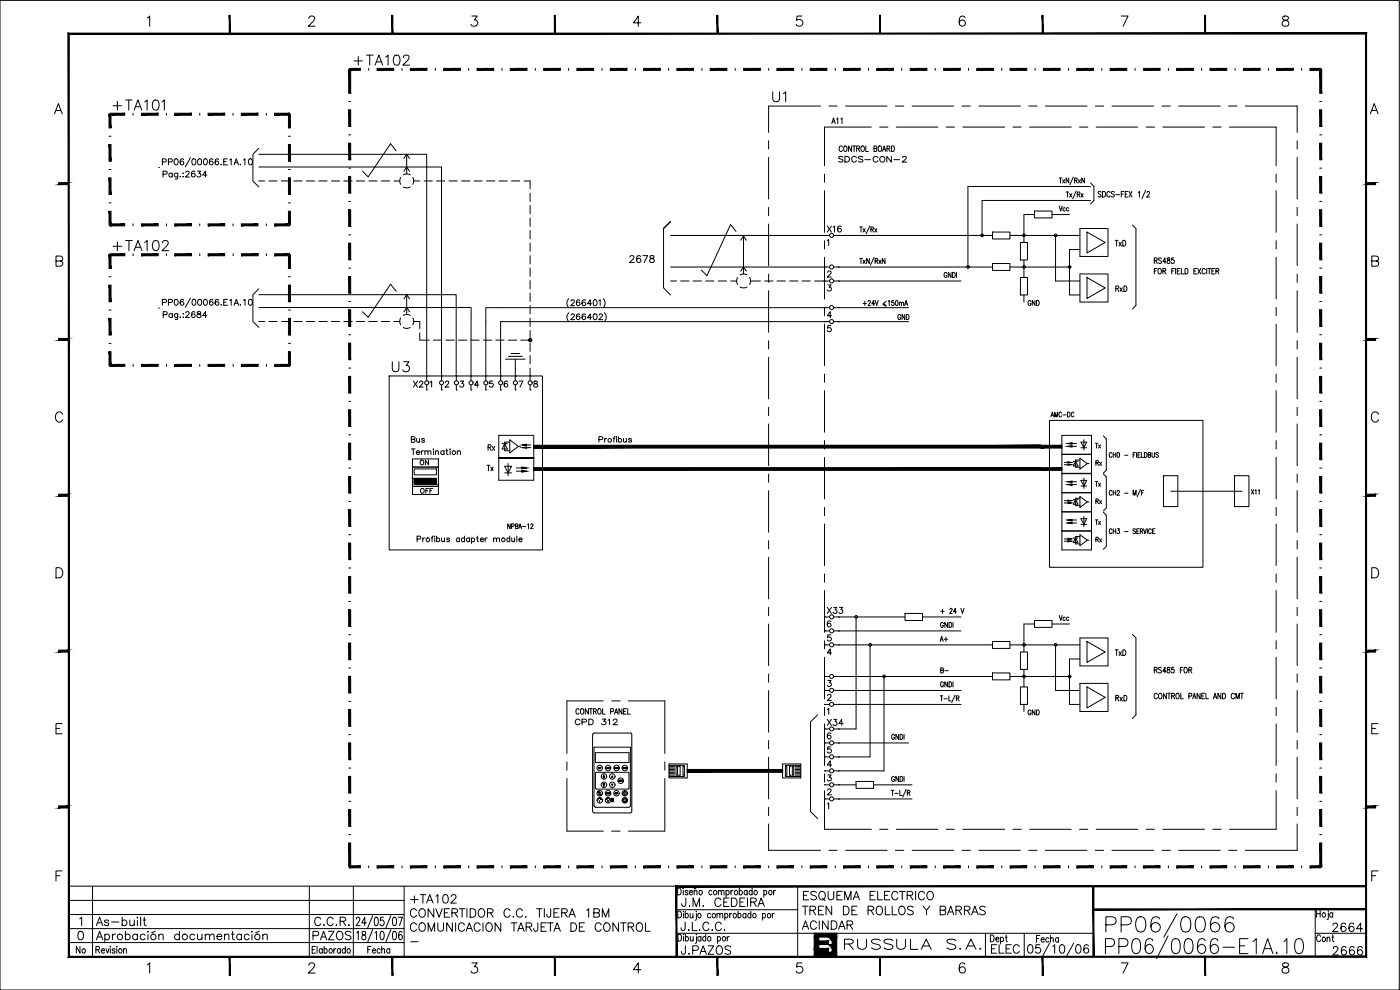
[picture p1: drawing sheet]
<svg xmlns="http://www.w3.org/2000/svg" width="420mm" height="297mm" viewBox="0 0 420 297" stroke-linecap="round" stroke-linejoin="round" font-family="sans-serif">
<defs><g id="words">
<text font-size="11" x="330.6" y="282.2">PP06/0066</text>
<g font-size="6.6">
<text x="105.1" y="20.8">+TA102</text>
<text x="32.8" y="76.6">+TA102</text>
<text x="116.4" y="112.9">U3</text>
<text x="252.2" y="286.1">RUSSULA S.A.</text>
</g>
<g font-size="6.2">
<text x="32.8" y="34.2">+TA101</text>
<text x="230.7" y="31.7">U1</text>
<text x="122.1" y="272.3">+TA102</text>
<text x="239.5" y="275.9">TREN DE ROLLOS Y BARRAS</text>
<text x="239.9" y="271.6">ESQUEMA ELECTRICO</text>
<text x="122.1" y="280.8">COMUNICACION TARJETA DE CONTROL</text>
<text x="122.1" y="276.6">CONVERTIDOR C.C. TIJERA 1BM</text>
</g>
<g font-size="5.7">
<text x="203.2" y="273">J.M. CEDEIRA</text>
<text x="27.5" y="279">As-built</text>
<text x="93.1" y="279">C.C.R.</text>
<text x="239.5" y="280.1">ACINDAR</text>
<text x="398.6" y="280.8">2664</text>
<text x="92.8" y="283.3">PAZOS</text>
<text x="203.2" y="287.5">J.PAZOS</text>
<text x="296.3" y="287.2">ELEC</text>
<text x="398.6" y="287.9">2666</text>
</g>
<g font-size="5.3">
<text x="187.7" y="80.1">2678</text>
<text x="21.5" y="287.2">No</text>
</g>
<g font-size="4.9">
<text x="248.4" y="38.5">A11</text>
<text x="246.9" y="70.9">X16</text>
<text x="333.4" y="75.1">TxD</text>
<text x="122.8" y="117.5">X2</text>
<text x="122.1" y="134.1">Bus</text>
<text x="327.4" y="135.8">Tx</text>
<text x="145" y="142.5">Tx</text>
<text x="246.9" y="185.2">X33</text>
<text x="333.4" y="197.9">TxD</text>
<text x="333.7" y="211.7">RxD</text>
<text x="171.4" y="218.7">CPD 312</text>
<text x="246.9" y="218.7">X34</text>
<text x="394.1" y="283.6">Cont</text>
</g>
<g font-size="4.4">
<text x="250.5" y="49.7">SDCS-CON-2</text>
<text x="316.8" y="64.6">Vcc</text>
<text x="333.7" y="88.5">RxD</text>
<text x="307.3" y="92.8">GND</text>
<text x="268.1" y="97">GND</text>
<text x="145.3" y="136.2">Rx</text>
<text x="124.9" y="140.8">ON</text>
<text x="327.7" y="140.8">Rx</text>
<text x="124.9" y="149.2">OFF</text>
<text x="327.4" y="147.1">Tx</text>
<text x="327.7" y="152.4">Rx</text>
<text x="327.4" y="158.7">Tx</text>
<text x="327.7" y="163.7">Rx</text>
<text x="316.8" y="187.3">Vcc</text>
<text x="280.8" y="193.7">A+</text>
<text x="281.2" y="203.2">B-</text>
<text x="307.3" y="215.5">GND</text>
</g>
<text font-size="3.1" x="182.4" y="240.9">AC</text>
<text font-size="2.6" x="122.1" y="283.6">-</text>
</g></defs>
<!-- layer: 0 -->
<g fill="none" stroke="#000" stroke-width=".3">
<path d="M77.7 44.5l-1.8 1.8v8l1.8 1.8M128.1 46.3v66.5M132.5 50.1v62.7M159.1 54.3v2.4M159.1 57.9v2.5M159.1 61.7v2.5M159.1 65.4v2.5M159.1 69.2v2.5M159.1 72.9v2.5M159.1 76.7v2.5M77.7 86.6l-1.8 1.8v8.1l1.8 1.7M159.1 80.4v2.5"/>
<path d="M159.1 84.2v2.5M159.1 87.9v2.5M159.1 91.7v2.5M159.1 95.4v2.5M159.1 99.2v2.5M247.2 92.3h-101.4v20.5M247.2 96.5h-97v16.3M116.8 112.8h46v52.2h-46zM159.1 102.9v2.5M159.1 106.7v2.5M159.1 110.4v2.4M124 134.7v1.7"/>
<path d="M124.9 135.7h1a.55 .55 0 0 0-.7-.3 .55 .55 0 0 0-.3 .8 .55 .55 0 0 0 .9 .1l.1-.2M126.4 135.2v1.2M127.5 135.6l.4-.4 .5 .1v1.1M127.5 135.2v1.2M128.4 135.6l.5-.4 .3 .1 .1 1.1M130.1 134.7v.2zM130.1 135.2v1.2M130.7 135.6l.4-.4 .4 .1 .1 1.1M130.7 135.2v1.2M133.3 135.5a.56 .56 0 0 0-.9-.1 .56 .56 0 0 0 0 .8 .56 .56 0 0 0 .9-.1M133.3 135.2v1.2M133.8 135.2h.6"/>
<path d="M134.1 134.7v1.3l.4 .4M135 134.8h.2zM135.1 135.2v1.2M137.2 135.6l.5-.4 .4 .1 .1 1.1M137.2 135.2v1.2M179.7 131.9l1-.1 .2-.5-.4-.3h-.8v1.7M181.4 131.6v1.1M182.1 131.6h-.4l-.3 .4M184 131.6h.5M184.6 131l-.4 .3v1.4M185 131v.2zM185 131.6v1.1"/>
<path d="M185.6 131.8a.54 .54 0 0 1 .8-.1 .54 .54 0 0 1 0 .8 .54 .54 0 0 1-.8-.1M185.6 131v1.7M187.1 131.6l.1 1h.5l.3-.2M188 131.6v1.1M189.5 131.8l-.3-.2-.6 .2 .8 .4v.4l-.8-.2M315 126.1h46v44.1h-46zM349.2 142.7h4.3v9.3h-4.3zM351.4 147.4h21.3M370.5 142.7h4.3v9.3h-4.3zM125.2 161.7h.9l.1-.7-1-.1v1.6M126.9 161.4v1.1M127.5 161.4l-.4 .1-.2 .4"/>
<path d="M129.4 161.4h.6M130 160.9l-.3 .3v1.3M130.5 160.9v.1zM130.5 161.4v1.1M131 161.7a.52 .52 0 0 1 .8-.1 .52 .52 0 0 1 0 .8 .52 .52 0 0 1-.8-.1M131 160.9v1.6M132.5 161.4l.1 1.1h.4l.4-.3M133.4 161.4v1.1M134.9 161.7l-.3-.3-.5 .1v.3l.6 .2 .2 .3-.3 .2-.5-.2M137.9 161.7a.52 .52 0 0 0-.8-.1 .52 .52 0 0 0 0 .8 .52 .52 0 0 0 .8-.1M137.9 161.4v1.1M139.4 161.7a.52 .52 0 0 0-.8-.1 .52 .52 0 0 0 0 .8 .52 .52 0 0 0 .8-.1"/>
<path d="M139.4 160.9v1.6M140.9 161.7a.54 .54 0 0 0-.8-.1 .54 .54 0 0 0 0 .8 .54 .54 0 0 0 .8-.1M140.9 161.4v1.1M141.5 161.7a.54 .54 0 0 1 .8-.1 .54 .54 0 0 1 0 .8 .54 .54 0 0 1-.8-.1M141.5 161.4v1.7M143 161.4h.6M143.3 160.9v1.3l.3 .3M144.1 161.9h1a.47 .47 0 0 0-.5-.5 .47 .47 0 0 0-.5 .5l.4 .6 .6-.2M145.6 161.4v1.1M146.2 161.4l-.4 .1-.2 .4M148.1 161.7l.4-.3 .4 .1 .1 1M148.1 161.4v1.1"/>
<path d="M149 161.7l.4-.3 .4 .1 .1 1M153 161.7a.52 .52 0 0 0-.8-.1 .52 .52 0 0 0 0 .8 .52 .52 0 0 0 .8-.1M153 160.9v1.6M153.6 161.4l.1 1.1h.4l.3-.3M154.4 161.4v1.1M155.1 160.9v1.6M155.7 161.9h1a.47 .47 0 0 0-.5-.5 .47 .47 0 0 0-.5 .5l.4 .6 .6-.2"/>
<circle cx="136.2" cy="135.8" r=".56"/>
<circle cx="183" cy="132.1" r=".56"/>
<circle cx="128.4" cy="162" r=".56"/>
<circle cx="151.1" cy="161.9" r=".56"/>
</g>
<!-- layer: 2 -->
<g fill="none" stroke="#000" stroke-width=".3">
<path d="M59.9 34v.6M69.9 34v.6M79.9 34v.6M86.9 34v.6M104.6 30.5h.6M130.6 20.5v.6M140.7 20.5v.6M150.7 20.5v.6M160.7 20.5v.6M170.6 20.5v.6M180.7 20.5v.6M190.7 20.5v.6"/>
<path d="M200.7 20.5v.6M210.7 20.5v.6M220.6 20.5v.6M230.7 20.5v.6M240.7 20.5v.6M250.7 20.5v.6M260.6 20.5v.6M270.6 20.5v.6M280.7 20.5v.6M290.7 20.5v.6M300.7 20.5v.6M310.6 20.5v.6"/>
<path d="M320.7 20.5v.6M330.7 20.5v.6M340.7 20.5v.6M350.6 20.5v.6M360.6 20.5v.6M370.7 20.5v.6M380.7 20.5v.6M390.7 20.5v.6M396.1 30.5h.6M396.4 20.5v.6M32.7 40.9h.6M32.7 50.9h.6"/>
<path d="M77.7 50.1h54.8M77.7 54.3h1.7M77.7 46.3h50.4M80.7 54.3h2.5M84.4 54.3h2.5M86.6 40.9h.6M86.6 50.9h.6M88.2 54.3h2.5M91.9 54.3h2.5M95.7 54.3h2.5M99.4 54.3h2.5M103.2 54.3h2.5"/>
<path d="M104.6 40.5h.6M104.6 50.4h.6M106.9 54.3h2.5M110.7 54.3h2.5M114.4 54.3h2.5M118.2 54.3h1.7M118.9 45.2l-1.7-2.1-6.7 10-1.7-1.7M121.2 51.4l.8-1.3 .9 1.3M122 46.3l.9 1.2M122 46.3v5.9M122 46.3l-.8 1.2M124.2 54.3h1.8"/>
<path d="M127.3 54.3h2.5M131 54.3h2.5M134.7 54.3h2.5M138.5 54.3h2.5M142.2 54.3h2.5M146 54.3h2.5M149.7 54.3h2.5M153.5 54.3h2.5M157.3 54.3h1.8M396.1 40.5h.6M396.1 50.4h.6M32.7 60.9h.6"/>
<path d="M33 67.2v.6M39.9 67.2v.6M50 67.2v.6M59.9 67.2v.6M59.9 76.1v.6M69.9 67.2v.6M70 76.1v.6M79.9 67.2v.6M80 76.1v.6M86.6 60.9h.6M86.6 67.5h.6M86.9 76.1v.6"/>
<path d="M104.6 60.4h.6M104.6 70.5h.6M199.1 68.6v17.8l2.2 2.1M201.3 66.4l-2.2 2.2 2.2-2.2M201.3 70.6h46.1M220.9 69.5l-1.7-2.1-7 15.3-1.7-1.6M222.3 72.1l.8-1.3 .9 1.3M223.1 70.8v11.4M396.1 60.4h.6M396.1 70.5h.6M32.7 83h.6M32.7 93h.6"/>
<path d="M77.7 88.4h59.2v25.8M77.7 92.3h63.7v21.9M77.7 96.5h1.8M80.7 96.5h2.5M84.5 96.5h2.5M86.6 83h.6M86.6 93h.6M88.2 96.5h2.5M91.9 96.5h2.5M95.7 96.5h2.5M99.4 96.5h2.5M103.2 96.5h2.5"/>
<path d="M104.6 80.5h.6M104.6 90.5h.6M106.9 96.5h2.5M110.7 96.5h2.5M114.4 96.5h2.6M118.2 96.5h1.8M118.9 87.4l-1.7-2.1-6.7 9.9-1.7-1.7M121.2 89.7l.8-1.3 .9 1.3M121.2 93.5l.8-1.2 .9 1.2M122 88.4v6M124.2 96.5h1.8v2.1M126 99.9v2.2h2.8"/>
<path d="M170.7 93.8a1.87 1.87 0 0 0 0 2.7M170.7 89.6a1.92 1.92 0 0 0 0 2.7M171.4 94.6l.3-.4 .7 .3-.3 .6-.8 .8h1.2M171.4 90.4l.3-.5 .5 .1 .2 .3-.3 .6-.8 .8h1.2M174 94.4l-.1-.1a.85 .85 0 0 0-1.1 .6 .85 .85 0 0 0 .7 1 .55 .55 0 0 0 .6-.5 .55 .55 0 0 0-.5-.6 .55 .55 0 0 0-.6 .5M174 90.2l-.1-.2a.87 .87 0 0 0-1 .7 .87 .87 0 0 0 .6 1 .55 .55 0 0 0 .6-.5 .55 .55 0 0 0-.5-.6 .55 .55 0 0 0-.6 .5M175.7 94.4l-.1-.1a.85 .85 0 0 0-1.1 .6 .85 .85 0 0 0 .7 1 .55 .55 0 0 0 .6-.5 .55 .55 0 0 0-.5-.6 .55 .55 0 0 0-.6 .5M175.7 90.2l-.1-.2a.87 .87 0 0 0-1.1 .7 .87 .87 0 0 0 .7 1 .55 .55 0 0 0 .6-.5 .55 .55 0 0 0-.5-.6 .55 .55 0 0 0-.6 .5M177.6 95.3h-1.3l.9-1.1v1.7M177.6 91.1h-1.3l.9-1.2v1.8M178.3 94.3l.2-.1a.89 .89 0 0 1 .7 .8 .89 .89 0 0 1-.7 .9 1.1 1.1 0 0 1-.2-1.6zM178.3 90l.2-.1a.92 .92 0 0 1 .7 .9 .92 .92 0 0 1-.7 .9 1.14 1.14 0 0 1-.2-1.7z"/>
<path d="M179.7 90.3l.4-.4v1.8M179.8 94.6l.3-.4 .7 .3-.2 .6-.9 .8h1.2M181.1 89.6a1.92 1.92 0 0 1 0 2.7M181.4 93.8a1.78 1.78 0 0 1 0 2.7M201.3 84.3h1.7M201.3 80.1h47.6M204.3 84.3h2.5M208 84.3h2.5M211.8 84.3h2.5M215.5 84.3h2.5M219.3 84.3h1.8M222.3 81.4l.8-1.3 .9 1.3"/>
<path d="M225.3 84.3h2.9M229.5 84.3h2.5M233.2 84.3h2.5M237 84.3h2.5M240.7 84.3h2.5M244.5 84.3h4.4M247.4 92.3h1.5M247.4 96.5h1.5M250.2 84.3h1.5M250.2 80.1h1.5M250.2 92.3h1.5M250.2 96.5h1.5"/>
<path d="M264.9 91.3l1 .6M396.1 80.5h.6M396.1 90.5h.6M32.7 103h.6M33 109.3v.6M40 109.3v.6M50 109.3v.6M59.9 109.3v.6M70 109.3v.6M80 109.3v.6M86.6 103h.6M86.6 109.6h.6"/>
<path d="M104.6 100.4h.6M104.6 110.4h.6M130 102.1h2.5M132.5 112.8v1.4M132.5 115.5v1.5M133.8 102.1h2.5M136.9 115.5v1.5M137.5 102.1h2.6M141.3 102.1h2.5M141.4 115.5v1.5M145.1 102.1h2.5M145.8 112.8v1.4"/>
<path d="M145.8 115.5v1.5M148.8 102.1h2.5M150.2 112.8v1.4M150.2 115.5v1.5M151.7 107.8h5.9M152.6 106.9h4.2M152.6 102.1h2.5M153.4 106.1h2.5M154.6 107.8v6.4M154.6 115.5v1.5M156.3 102.1h2.8M159.1 112.8v1.4"/>
<path d="M159.1 115.5v1.5M396.1 100.4h.6M396.1 110.4h.6M104.6 120.4h.6M104.6 130.5h.6M123.8 137.7h7.8v2.5h-7.8zM149.7 137.4h10.5zM149.7 137.4v-6.8h10.5v13.5h-10.5M318.7 130.6h8.9v5.7h-8.9zM327.6 136.3h-8.9v5.7h8.9M396.1 120.4h.6M396.1 130.5h.6"/>
<path d="M104.6 140.4h.6M104.6 150.4h.6M123.8 145.9h7.8v2.5h-7.8zM123.8 140.2h7.8v5.7h-7.8zM124.3 140.7h6.7v1.8h-6.7zM124.3 143.5h6.7v1.8h-6.7zM318.7 159.3h8.9v-5.7h-8.9v11.4h8.9M318.7 159.3h8.9M327.6 142.1h-8.9v5.8h8.9M327.6 147.8h-8.9v5.7h8.9M396.1 140.4h.6M396.1 150.4h.6"/>
<path d="M104.6 160.4h.6M104.6 170.4h.6M396.1 160.4h.6M396.1 170.4h.6M104.6 180.5h.6M104.6 190.4h.6M247.4 189.3h1.5M247.4 193.5h1.5M250.2 189.3h1.5M250.2 193.5h1.5M396.1 180.5h.6M396.1 190.4h.6"/>
<path d="M104.6 200.4h.6M104.6 210.4h.6M178.3 219.9h10.9l.4 .2v23.4l-.4 .4M245.4 214.5l-2.2 2.1v26.9l2.2 2.1M247.4 211.4h1.5M247.4 207.2h1.5M247.4 203h1.5M250.2 211.4h1.5M250.2 207.2h1.5M250.2 203h1.5M396.1 200.4h.6M396.1 210.4h.6"/>
<path d="M104.6 220.4h.6M104.6 230.4h.6M177.8 220.4v23.1M178.7 225.8h10.1v3h-10.1zM178.9 236.8h9.6M179 236.7l-.3-.2v-4.5l.3-.3 9.7 .1 .1 4.7-.3 .2M179.4 237.6l.1 .2M179.5 230.7l.2-.5 .1 .5M179.6 230.5h.1M179.9 238.4l.1-.1-.1-.1v.3M180 237.6h-.2l.2 .2M180 238.4v.1"/>
<path d="M180.1 230.4h-.3l.1 .3 .2-.1M180.1 238.4h.1M180.1 238.5h.1M180.1 230.2h.3M180.2 238.2l-.1 .3M180.3 237.8l-.8 .5M180.3 230.2v.5M180.3 238.5v-.3l.2 .3M180.5 239.9a.57 .57 0 0 0-.7-.3 .57 .57 0 0 0-.4 .6M182 230.5l.3-.2-.3-.1v.5M182.3 230.7l.2-.5 .1 .5M182.4 230.5h.1"/>
<path d="M182.7 230.4l.2-.1-.2-.1v.5M182.8 230.4l.1 .3M184.4 230.4h.1M184.6 230.2h-.2v.5M184.7 230.2v.5l.2-.1v-.4M185.3 230.2v.5l-.3-.5v.5M185.5 234.2h.2M185.6 230.4h-.3l.1 .3 .2-.1M185.7 234h-.2v.5h.2M186.1 234v.5l-.3-.5v.5M186.1 234h.3M186.3 234v.5"/>
<path d="M186.4 234.2h.2M186.6 234h-.2v.5h.2M186.7 234.2l.2-.2h-.2v.5M186.9 230.2l.2 .1-.1 .4h-.1zM186.9 234.2l.1 .3M187 239.8h1l-.5 .9zM187.2 230.4l.2-.1-.2-.1v.5M187.3 230.4l.1 .3M187.5 237.4l.6 .6-.6 .7-.6-.7zM187.5 237.6v.8M187.5 230.2v.5M187.6 230.2l.1 .5 .2-.5"/>
<path d="M188 230.4h.1M188.2 230.2h-.2v.5h.2M200.8 229.2h5.4v4.2h-5.4zM200.8 230.4h1.7M200.8 231.3h1.7M200.8 231.7h1.7M200.8 230h1.7M200.8 229.6h4.6v3.4h-4.6M200.8 230.9h1.7M200.8 232.6h1.7M200.8 232.1h1.7M202.9 230h.4v2.6h-.4z"/>
<path d="M203.7 229.6v.4h.4v2.6h-.4v.4M205.4 230h-.4v2.6h.4M206.2 231.3h28.7M234.9 229.2h5.4v4.2h-5.4zM235.7 230h.4v2.6h-.4M237.4 229.6v.4h-.5v2.6h.5v.4M237.8 230h.4v2.6h-.4zM238.6 230.4h1.7M238.6 231.3h1.7M238.6 231.7h1.7M238.6 230h1.7M238.6 230.9h1.7"/>
<path d="M238.6 232.6h1.7M238.6 232.1h1.7M240.3 229.6h-4.6v3.4h4.6M247.4 231.3h1.5M247.4 235.5h1.5M247.4 239.7h1.5M247.4 227.1h1.5M247.4 222.9h1.5M250.2 231.3h1.5M250.2 235.5h1.5M250.2 239.7h1.5M250.2 227.1h1.5"/>
<path d="M250.2 222.9h1.5M396.1 220.4h.6M396.1 230.4h.6M104.6 240.4h.6M104.6 250.4h.6M104.9 259.8v.6M110.7 259.8v.6M120.6 259.8v.6M130.6 259.8v.6M140.7 259.8v.6M150.7 259.8v.6M160.7 259.8v.6"/>
<path d="M170.6 259.8v.6M177.9 243.5l.4 .4M178.3 241.8v-17.6h10.9v17.6M178.3 243.9h10.9M178.3 241.8l.4 .4h10.1l.4-.4M179.9 240.2v.5M180.7 259.8v.6M190.7 259.8v.6M200.7 259.8v.6M210.7 259.8v.6M220.6 259.8v.6M230.7 259.8v.6"/>
<path d="M240.7 259.8v.6M250.7 259.8v.6M260.6 259.8v.6M270.6 259.8v.6M280.7 259.8v.6M290.7 259.8v.6M300.7 259.8v.6M310.6 259.8v.6M320.7 259.8v.6M330.7 259.8v.6M340.7 259.8v.6M350.6 259.8v.6"/>
<path d="M360.6 259.8v.6M370.7 259.8v.6M380.7 259.8v.6M390.7 259.8v.6M396.1 240.4h.6M396.1 250.4h.6M396.1 260.1h.6M245.7 281.2v1.1M245.7 283.4v1.2"/>
<circle cx="249.6" cy="84.3" r=".61"/>
<circle cx="249.6" cy="80.1" r=".61"/>
<circle cx="249.6" cy="96.5" r=".61"/>
<circle cx="249.6" cy="92.3" r=".61"/>
<circle cx="132.5" cy="114.9" r=".61"/>
<circle cx="137" cy="114.9" r=".61"/>
<circle cx="141.4" cy="114.9" r=".61"/>
<circle cx="145.8" cy="114.9" r=".61"/>
<circle cx="150.3" cy="114.9" r=".61"/>
<circle cx="154.7" cy="114.9" r=".61"/>
<circle cx="159.1" cy="114.9" r=".61"/>
<circle cx="249.6" cy="189.3" r=".61"/>
<circle cx="249.6" cy="193.5" r=".61"/>
<circle cx="249.6" cy="211.3" r=".61"/>
<circle cx="249.6" cy="207.1" r=".61"/>
<circle cx="249.6" cy="203" r=".61"/>
<circle cx="179.6" cy="237.7" r=".12"/>
<circle cx="180" cy="230.4" r=".83"/>
<circle cx="180" cy="238" r=".83"/>
<circle cx="181.3" cy="233" r=".83"/>
<circle cx="181.3" cy="235.5" r=".83"/>
<circle cx="182.5" cy="230.4" r=".83"/>
<circle cx="182.5" cy="238" r=".83"/>
<circle cx="183.7" cy="233" r=".83"/>
<circle cx="183.7" cy="235.5" r=".83"/>
<circle cx="185" cy="230.4" r=".83"/>
<circle cx="185" cy="238" r=".83"/>
<circle cx="186.3" cy="234.2" r=".83"/>
<circle cx="187.5" cy="238" r=".83"/>
<circle cx="187.5" cy="230.4" r=".83"/>
<circle cx="249.6" cy="231.3" r=".61"/>
<circle cx="249.6" cy="222.9" r=".61"/>
<circle cx="249.6" cy="235.5" r=".61"/>
<circle cx="249.6" cy="239.7" r=".61"/>
<circle cx="249.6" cy="227.1" r=".61"/>
<circle cx="180" cy="240.1" r=".83"/>
<circle cx="187.5" cy="240.1" r=".83"/>
<circle cx="187.5" cy="240.1" r=".61"/>
</g>
<g fill="#000" stroke="#000" stroke-width=".3">
<path d="M180.3 239.6l.2 .3-.3-.2zM181 235.1h.4l-.2 .4zM181 235.5h.4l-.2 .4zM181.2 233l.2 .4h-.4zM181.2 232.6l.2 .4h-.4zM183.5 235.3h.4l-.2 .4zM183.7 232.8l.2 .4h-.4zM248.6 283.4h1.1v1.2zM248.6 281.2h1.1v1.1z"/>
<path d="M32.7 34.3v4.1h.6zM32.7 34.3h.6v4.1z"/>
<path d="M52.5 34v.6l4.9-.6zM52.5 34.6l4.9-.6v.6z"/>
<path d="M62.4 34v.6l5-.6zM62.4 34.6l5-.6v.6z"/>
<path d="M72.4 34v.6l5-.6zM72.4 34.6l5-.6v.6z"/>
<path d="M82.4 34v.6l4.5-.6zM82.4 34.6l4.5-.6v.6z"/>
<path d="M86.6 34.3l.6 4.1v-4.1zM86.6 34.3l.6 4.1h-.6z"/>
<path d="M104.6 33v5h.6zM104.6 33h.6v5z"/>
<path d="M104.6 20.8v7.2h.6zM104.6 20.8h.6v7.2z"/>
<path d="M123.1 20.5v.6l5-.6zM123.1 21.1l5-.6v.6z"/>
<path d="M133.2 20.5v.6l5-.6zM133.2 21.1l5-.6v.6z"/>
<path d="M143.2 20.5v.6l5-.6zM143.2 21.1l5-.6v.6z"/>
<path d="M153.2 20.5v.6l5-.6zM153.2 21.1l5-.6v.6z"/>
<path d="M163.2 20.5v.6l4.9-.6zM163.2 21.1l4.9-.6v.6z"/>
<path d="M173.1 20.5v.6l5-.6zM173.1 21.1l5-.6v.6z"/>
<path d="M183.2 20.5v.6l5-.6zM183.2 21.1l5-.6v.6z"/>
<path d="M193.2 20.5v.6l5-.6zM193.2 21.1l5-.6v.6z"/>
<path d="M203.2 20.5v.6l5-.6zM203.2 21.1l5-.6v.6z"/>
<path d="M213.1 20.5v.6l5-.6zM213.1 21.1l5-.6v.6z"/>
<path d="M223.1 20.5v.6l5.1-.6zM223.1 21.1l5.1-.6v.6z"/>
<path d="M233.2 20.5v.6l5-.6zM233.2 21.1l5-.6v.6z"/>
<path d="M243.2 20.5v.6l5-.6zM243.2 21.1l5-.6v.6z"/>
<path d="M253.2 20.5v.6l4.9-.6zM253.2 21.1l4.9-.6v.6z"/>
<path d="M263.1 20.5v.6l5-.6zM263.1 21.1l5-.6v.6z"/>
<path d="M273.2 20.5v.6l5-.6zM273.2 21.1l5-.6v.6z"/>
<path d="M283.2 20.5v.6l5-.6zM283.2 21.1l5-.6v.6z"/>
<path d="M293.2 20.5v.6l5-.6zM293.2 21.1l5-.6v.6z"/>
<path d="M303.1 20.5v.6l5-.6zM303.1 21.1l5-.6v.6z"/>
<path d="M313.1 20.5v.6l5-.6zM313.1 21.1l5-.6v.6z"/>
<path d="M323.2 20.5v.6l5-.6zM323.2 21.1l5-.6v.6z"/>
<path d="M333.2 20.5v.6l5-.6zM333.2 21.1l5-.6v.6z"/>
<path d="M343.2 20.5v.6l4.9-.6zM343.2 21.1l4.9-.6v.6z"/>
<path d="M353.1 20.5v.6l5-.6zM353.1 21.1l5-.6v.6z"/>
<path d="M363.1 20.5v.6l5.1-.6zM363.1 21.1l5.1-.6v.6z"/>
<path d="M373.2 20.5v.6l5-.6zM373.2 21.1l5-.6v.6z"/>
<path d="M383.2 20.5v.6l5-.6zM383.2 21.1l5-.6v.6z"/>
<path d="M393.1 20.5v.6l3.3-.6zM393.1 21.1l3.3-.6v.6z"/>
<path d="M396.1 20.8l.6 7.2v-7.2zM396.1 20.8l.6 7.2h-.6z"/>
<path d="M396.1 33l.6 5v-5zM396.1 33l.6 5h-.6z"/>
<path d="M32.7 53.4v5h.6zM32.7 53.4h.6v5z"/>
<path d="M32.7 43.4v5h.6zM32.7 43.4h.6v5z"/>
<path d="M86.6 43.4l.6 5v-5zM86.6 43.4l.6 5h-.6z"/>
<path d="M86.6 53.4l.6 5v-5zM86.6 53.4l.6 5h-.6z"/>
<path d="M104.6 52.9v5h.6zM104.6 52.9h.6v5z"/>
<path d="M104.6 43v4.9h.6zM104.6 43h.6v4.9z"/>
<path d="M396.1 43l.6 4.9v-4.9zM396.1 43l.6 4.9h-.6z"/>
<path d="M396.1 52.9l.6 5v-5zM396.1 52.9l.6 5h-.6z"/>
<path d="M32.7 63.4v4.1h.6zM32.7 63.4h.6v4.1z"/>
<path d="M33 67.8h4.4v-.6zM33 67.2h4.4l-4.4 .6z"/>
<path d="M42.5 67.8h5v-.6zM42.5 67.2h5l-5 .6z"/>
<path d="M52.5 76.1v.6l4.9-.6zM52.5 76.7l4.9-.6v.6z"/>
<path d="M52.5 67.8h4.9v-.6zM52.5 67.2h4.9l-4.9 .6z"/>
<path d="M62.4 76.1v.6l5-.6zM62.4 76.7l5-.6v.6z"/>
<path d="M62.4 67.8h5v-.6zM62.4 67.2h5l-5 .6z"/>
<path d="M72.5 76.1v.6l5-.6zM72.5 76.7l5-.6v.6z"/>
<path d="M72.4 67.8h5v-.6zM72.4 67.2h5l-5 .6z"/>
<path d="M82.5 76.1v.6l4.4-.6zM82.5 76.7l4.4-.6v.6z"/>
<path d="M82.4 67.8h4.5v-.6zM82.4 67.2h4.5l-4.5 .6z"/>
<path d="M86.6 63.4l.6 4.1v-4.1zM86.6 63.4l.6 4.1h-.6z"/>
<path d="M86.6 76.4l.6 4.1v-4.1zM86.6 76.4l.6 4.1h-.6z"/>
<path d="M104.6 73v5h.6zM104.6 73h.6v5z"/>
<path d="M104.6 62.9v5h.6zM104.6 62.9h.6v5z"/>
<path d="M396.1 62.9l.6 5v-5zM396.1 62.9l.6 5h-.6z"/>
<path d="M396.1 73l.6 5v-5zM396.1 73l.6 5h-.6z"/>
<path d="M32.7 85.5v5h.6zM32.7 85.5h.6v5z"/>
<path d="M32.7 76.4v4.1h.6zM32.7 76.4h.6v4.1z"/>
<path d="M86.6 85.5l.6 5v-5zM86.6 85.5l.6 5h-.6z"/>
<path d="M86.6 95.5l.6 5v-5zM86.6 95.5l.6 5h-.6z"/>
<path d="M104.6 92.9v5h.6zM104.6 92.9h.6v5z"/>
<path d="M104.6 83v5h.6zM104.6 83h.6v5z"/>
<path d="M396.1 83l.6 5v-5zM396.1 83l.6 5h-.6z"/>
<path d="M396.1 92.9l.6 5v-5zM396.1 92.9l.6 5h-.6z"/>
<path d="M32.7 105.5v4.1h.6zM32.7 105.5h.6v4.1z"/>
<path d="M32.7 95.5v5h.6zM32.7 95.5h.6v5z"/>
<path d="M33 109.9h4.5v-.6zM33 109.3h4.5l-4.5 .6z"/>
<path d="M42.5 109.9h5v-.6zM42.5 109.3h5l-5 .6z"/>
<path d="M52.5 109.9h4.9v-.6zM52.5 109.3h4.9l-4.9 .6z"/>
<path d="M62.4 109.9h5v-.6zM62.4 109.3h5l-5 .6z"/>
<path d="M72.5 109.9h5v-.6zM72.5 109.3h5l-5 .6z"/>
<path d="M82.5 109.9h4.4v-.6zM82.5 109.3h4.4l-4.4 .6z"/>
<path d="M86.6 105.5l.6 4.1v-4.1zM86.6 105.5l.6 4.1h-.6z"/>
<path d="M104.6 112.9v5h.6zM104.6 112.9h.6v5z"/>
<path d="M104.6 102.9v5h.6zM104.6 102.9h.6v5z"/>
<path d="M396.1 102.9l.6 5v-5zM396.1 102.9l.6 5h-.6z"/>
<path d="M396.1 112.9l.6 5v-5zM396.1 112.9l.6 5h-.6z"/>
<path d="M104.6 133v5h.6zM104.6 133h.6v5z"/>
<path d="M104.6 123v5h.6zM104.6 123h.6v5z"/>
<path d="M396.1 123l.6 5v-5zM396.1 123l.6 5h-.6z"/>
<path d="M396.1 133l.6 5v-5zM396.1 133l.6 5h-.6z"/>
<path d="M104.6 152.9v5h.6zM104.6 152.9h.6v5z"/>
<path d="M104.6 142.9v5h.6zM104.6 142.9h.6v5z"/>
<path d="M124.3 143.5l6.7 1.8v-1.8zM124.3 143.5l6.7 1.8h-6.7z"/>
<path d="M396.1 142.9l.6 5v-5zM396.1 142.9l.6 5h-.6z"/>
<path d="M396.1 152.9l.6 5v-5zM396.1 152.9l.6 5h-.6z"/>
<path d="M104.6 173v5h.6zM104.6 173h.6v5z"/>
<path d="M104.6 162.9v5h.6zM104.6 162.9h.6v5z"/>
<path d="M396.1 162.9l.6 5v-5zM396.1 162.9l.6 5h-.6z"/>
<path d="M396.1 173l.6 5v-5zM396.1 173l.6 5h-.6z"/>
<path d="M104.6 192.9v5h.6zM104.6 192.9h.6v5z"/>
<path d="M104.6 183v4.9h.6zM104.6 183h.6v4.9z"/>
<path d="M396.1 183l.6 4.9v-4.9zM396.1 183l.6 4.9h-.6z"/>
<path d="M396.1 192.9l.6 5v-5zM396.1 192.9l.6 5h-.6z"/>
<path d="M104.6 212.9v5h.6zM104.6 212.9h.6v5z"/>
<path d="M104.6 202.9v5h.6zM104.6 202.9h.6v5z"/>
<path d="M396.1 202.9l.6 5v-5zM396.1 202.9l.6 5h-.6z"/>
<path d="M396.1 212.9l.6 5v-5zM396.1 212.9l.6 5h-.6z"/>
<path d="M104.6 232.9v5h.6zM104.6 232.9h.6v5z"/>
<path d="M104.6 222.9v5.1h.6zM104.6 222.9h.6v5.1z"/>
<path d="M206.2 230.9v.8l28.7-.8zM206.2 231.7l28.7-.8v.8z"/>
<path d="M396.1 222.9l.6 5.1v-5.1zM396.1 222.9l.6 5.1h-.6z"/>
<path d="M396.1 232.9l.6 5v-5zM396.1 232.9l.6 5h-.6z"/>
<path d="M104.6 242.9v5h.6zM104.6 242.9h.6v5z"/>
<path d="M396.1 242.9l.6 5v-5zM396.1 242.9l.6 5h-.6z"/>
<path d="M396.1 252.9l.6 7.2v-7.2zM396.1 252.9l.6 7.2h-.6z"/>
<path d="M104.6 252.9v7.2h.6zM104.6 252.9h.6v7.2z"/>
<path d="M104.9 260.4h3.3v-.6zM104.9 259.8h3.3l-3.3 .6z"/>
<path d="M113.2 260.4h5v-.6zM113.2 259.8h5l-5 .6z"/>
<path d="M123.1 260.4h5v-.6zM123.1 259.8h5l-5 .6z"/>
<path d="M133.2 260.4h5v-.6zM133.2 259.8h5l-5 .6z"/>
<path d="M143.2 260.4h5v-.6zM143.2 259.8h5l-5 .6z"/>
<path d="M153.2 260.4h5v-.6zM153.2 259.8h5l-5 .6z"/>
<path d="M163.2 260.4h4.9v-.6zM163.2 259.8h4.9l-4.9 .6z"/>
<path d="M173.1 260.4h5v-.6zM173.1 259.8h5l-5 .6z"/>
<path d="M183.2 260.4h5v-.6zM183.2 259.8h5l-5 .6z"/>
<path d="M193.2 260.4h5v-.6zM193.2 259.8h5l-5 .6z"/>
<path d="M203.2 260.4h5v-.6zM203.2 259.8h5l-5 .6z"/>
<path d="M213.1 260.4h5v-.6zM213.1 259.8h5l-5 .6z"/>
<path d="M223.1 260.4h5.1v-.6zM223.1 259.8h5.1l-5.1 .6z"/>
<path d="M233.2 260.4h5v-.6zM233.2 259.8h5l-5 .6z"/>
<path d="M243.2 260.4h5v-.6zM243.2 259.8h5l-5 .6z"/>
<path d="M253.2 260.4h4.9v-.6zM253.2 259.8h4.9l-4.9 .6z"/>
<path d="M263.1 260.4h5v-.6zM263.1 259.8h5l-5 .6z"/>
<path d="M273.2 260.4h5v-.6zM273.2 259.8h5l-5 .6z"/>
<path d="M283.2 260.4h5v-.6zM283.2 259.8h5l-5 .6z"/>
<path d="M293.2 260.4h5v-.6zM293.2 259.8h5l-5 .6z"/>
<path d="M303.1 260.4h5v-.6zM303.1 259.8h5l-5 .6z"/>
<path d="M313.1 260.4h5v-.6zM313.1 259.8h5l-5 .6z"/>
<path d="M323.2 260.4h5v-.6zM323.2 259.8h5l-5 .6z"/>
<path d="M333.2 260.4h5v-.6zM333.2 259.8h5l-5 .6z"/>
<path d="M343.2 260.4h4.9v-.6zM343.2 259.8h4.9l-4.9 .6z"/>
<path d="M353.1 260.4h5v-.6zM353.1 259.8h5l-5 .6z"/>
<path d="M363.1 260.4h5.1v-.6zM363.1 259.8h5.1l-5.1 .6z"/>
<path d="M373.2 260.4h5v-.6zM373.2 259.8h5l-5 .6z"/>
<path d="M383.2 260.4h5v-.6zM383.2 259.8h5l-5 .6z"/>
<path d="M393.1 260.4h3.3v-.6zM393.1 259.8h3.3l-3.3 .6z"/>
<path d="M245.7 281.2l-1.4 3.4h1.4zM244.3 281.2h1.4l-1.4 3.4z"/>
<path d="M245.7 282.3v1.1l2.9-1.1zM245.7 283.4l2.9-1.1v1.1z"/>
<path d="M244.3 286.8l4.3-2.2v2.2zM244.3 284.6v2.2l4.3-2.2z"/>
<path d="M249.7 281.2v4.5l1.4-4.5zM251.1 281.2v4.5h-1.4z"/>
<path d="M248.6 285.7l2.5 1.1v-1.1zM248.6 285.7l2.5 1.1h-2.5z"/>
</g>
<!-- layer: 0 -->
<g fill="#000" stroke="#000" stroke-width=".3">
<path d="M158.7 102.1v.2l.4-.2zM158.7 102.3l.4-.2-.2 .3zM159.1 102.1l-.2 .3 .2 .1z"/>
<path d="M158.9 101.7l.2 .4v-.5zM158.7 101.8l.2-.1 .2 .4zM158.7 101.8v.3h.4z"/>
<path d="M159.1 102.1v.4l.2-.1zM159.1 102.1l.4 .2-.2 .1zM159.1 102.1l.4 .2 .1-.2z"/>
<path d="M159.1 102.1h.5l-.1-.3zM159.3 101.7l.2 .1-.4 .3zM159.1 101.6v.5l.2-.4z"/>
<path d="M160.2 134.4h152.2v-.8zM160.2 133.6h152.2l-152.2 .8z"/>
<path d="M312.4 134.4h6.3v-.8zM312.4 133.6h6.3l-6.3 .8z"/>
<path d="M160.2 141.1h152.2v-.8zM160.2 140.3h152.2l-152.2 .8z"/>
<path d="M312.4 141.1h6.3v-.8zM312.4 140.3h6.3l-6.3 .8z"/>
</g>
<!-- layer: 25PK -->
<g fill="none" stroke="#000" stroke-width=".3">
<path d="M246.3 31.8h-15.6v7.9M248.8 31.8h2.4M253.7 31.8h12.5M261.5 38.1h-14.1v11.6M264 38.1h2.5M268.7 31.8h2.5M269 38.1h12.5M273.7 31.8h12.5M284 38.1h2.5M288.7 31.8h2.5M289 38.1h12.5M293.8 31.8h12.4"/>
<path d="M304 38.1h2.5M308.7 31.8h2.5M309 38.1h12.5M313.7 31.8h12.5M324 38.1h2.5M328.7 31.8h2.5M329 38.1h12.5M333.7 31.8h12.5M344 38.1h2.5M348.7 31.8h2.5M349 38.1h12.5M353.7 31.8h12.5"/>
<path d="M364 38.1h2.5M368.7 31.8h2.5M369 38.1h14v11.6M373.7 31.8h15.6v7.9M230.7 42.2v2.5M230.7 47.2v12.5M247.4 52.2v2.5M247.4 57.2v12.5M383 52.2v2.5M383 57.2v12.5M389.3 42.2v2.5M389.3 47.2v12.5"/>
<path d="M230.7 62.2v2.5M230.7 67.2v12.5M247.4 72.2v2.5M247.4 77.2v12.5M383 72.2v2.5M383 77.2v12.5M389.3 62.2v2.5M389.3 67.2v12.5M230.7 82.2v2.5M230.7 87.2v12.5M247.4 92.2v2.5M247.4 97.2v12.5"/>
<path d="M383 92.2v2.5M383 97.2v12.5M389.3 82.2v2.5M389.3 87.2v12.5M230.7 102.2v2.5M230.7 107.2v12.5M247.4 112.2v2.5M247.4 117.2v12.5M383 112.2v2.5M383 117.2v12.5M389.3 102.2v2.5M389.3 107.2v12.5"/>
<path d="M230.7 122.2v2.5M230.7 127.2v12.5M247.4 132.2v2.5M247.4 137.2v12.5M383 132.2v2.5M383 137.2v12.5M389.3 122.2v2.5M389.3 127.2v12.5M230.7 142.2v2.5M230.7 147.2v12.5M247.4 152.2v2.5M247.4 157.2v12.5"/>
<path d="M383 152.2v2.5M383 157.2v12.5M389.3 142.2v2.5M389.3 147.2v12.5M230.7 162.2v2.5M230.7 167.2v12.5M247.4 172.2v2.5M247.4 177.2v12.5M383 172.2v2.5M383 177.2v12.5M389.3 162.2v2.5M389.3 167.2v12.5"/>
<path d="M230.7 182.2v2.5M230.7 187.2v12.5M247.4 192.2v2.5M247.4 197.2v12.5M383 192.2v2.5M383 197.2v12.5M389.3 182.2v2.5M389.3 187.2v12.5M181.1 210.3h-11v15.8M183.6 210.3h2.5M188.6 210.3h10.9v15.8M230.7 202.2v2.5"/>
<path d="M230.7 207.2v12.5M247.4 212.2v2.5M247.4 217.2v12.5M383 212.2v2.5M383 217.2v12.5M389.3 202.2v2.5M389.3 207.2v12.5M170.1 228.6v2.5M170.1 233.6v15.8h11M199.5 228.6v2.5M199.5 233.6v15.8h-10.9M230.7 222.2v2.5"/>
<path d="M230.7 227.2v12.5M247.4 232.2v2.5M247.4 237.2v11.6h14.1M383 232.2v2.5M383 237.2v11.6h-14M389.3 222.2v2.5M389.3 227.2v12.5M183.6 249.4h2.5M230.7 242.2v2.5M230.7 247.2v7.9h15.6M248.8 255.1h2.4M253.7 255.1h12.5"/>
<path d="M264 248.8h2.5M268.7 255.1h2.5M269 248.8h12.5M273.7 255.1h12.5M284 248.8h2.5M288.7 255.1h2.5M289 248.8h12.5M293.8 255.1h12.4M304 248.8h2.5M308.7 255.1h2.5M309 248.8h12.5M313.7 255.1h12.5"/>
<path d="M324 248.8h2.5M328.7 255.1h2.5M329 248.8h12.5M333.7 255.1h12.5M344 248.8h2.5M348.7 255.1h2.5M349 248.8h12.5M353.7 255.1h12.5M364 248.8h2.5M368.7 255.1h2.5M389.3 242.2v2.5M389.3 247.2v7.9h-15.6"/>
</g>
<!-- layer: 25 -->
<g fill="none" stroke="#000" stroke-width=".3">
<path d="M252.8 44.2a.5 .5 0 0 0-.6-.4 .5 .5 0 0 0-.4 .6v.4a.5 .5 0 0 0 .4 .6 .5 .5 0 0 0 .6-.3M253.4 43.8a.84 .84 0 0 1 .9 .7 .84 .84 0 0 1-.5 1 .9 .9 0 0 1-.7-.7 .9 .9 0 0 1 .3-1zM255.6 43.8v1.7l-.9-1.7v1.7M255.9 43.8h.9M256.3 43.8v1.7M257.1 44.6l.8-.1v-.6l-.8-.1v1.7M257.6 44.6l.4 .9M258.6 43.8a.85 .85 0 0 1 .9 .7 .85 .85 0 0 1-.5 1 .92 .92 0 0 1-.7-.7 .92 .92 0 0 1 .3-1zM259.8 43.8v1.7h.8M262.3 44.6l.8-.1v-.7h-.8v1.7l.8-.1 .1-.5-.4-.3M263.8 43.8a.84 .84 0 0 1 .9 .7 .84 .84 0 0 1-.5 1 .9 .9 0 0 1-.7-.7 .9 .9 0 0 1 .3-1zM264.8 45.5l.5-1.7 .6 1.7"/>
<path d="M266.2 44.6l.8-.1v-.7h-.8v1.7M266.6 44.6l.5 .9M267.5 43.8a.83 .83 0 0 1 1 .8 .83 .83 0 0 1-1 .9zM317.9 53.4h.8M318.3 53.4v1.5M318.9 53.9l.6 1M319.5 53.9l-.6 1M320 57.6h.8M320.4 57.6v1.5M320.8 53.4v1.5l-.8-1.5v1.5M321 58.1l.6 1M321.6 58.1l-.6 1"/>
<path d="M322.1 53.1l-1 2.3M322.5 54.1l.7-.1v-.5l-.7-.1v1.5M322.9 54.1l.4 .8M323 57.3l-1.1 2.3M323.3 58.3l.7-.1 .1-.5-.8-.1v1.5M323.6 53.9l.7 1M323.7 58.3l.4 .8M324.3 53.9l-.7 1M324.4 58.1l.7 1M325.1 58.1l-.7 1M325.5 53.4v1.5l-.8-1.5v1.5M327.3 54.9l1 1.1v4.1l-1 1.1"/>
<path d="M330.5 57.7l-.4-.3-.4 .1-.1 .5 .7 .4 .2 .5-.4 .2-.5-.2M330.9 57.4a.85 .85 0 0 1 .9 .9 .85 .85 0 0 1-.9 .8zM333.1 57.8a.48 .48 0 0 0-.6-.4 .48 .48 0 0 0-.3 .7v.4a.48 .48 0 0 0 .3 .6 .48 .48 0 0 0 .6-.4M334.4 57.7l-.3-.3-.6 .3 .1 .4 .8 .5-.1 .4-.5 .1-.3-.2M334.9 58.4h1.1M336.5 58.2h.6M337.4 57.4h-.9v1.7M337.7 58.2h.5M338.5 57.4h-.8v1.7h.8M338.8 57.4l.9 1.7M339.7 57.4l-.9 1.7M341.6 57.7l.4-.3v1.7"/>
<path d="M343.8 57.1l-1.1 2.6M344.2 57.8l.3-.4 .5 .3-.2 .6-.7 .8h1M258 77.5h.8M258 68.1h.8M258.4 68.1v1.5M258.4 77.5v1.6M259 78l.7 1.1M259 68.6l.7 1M259.7 78l-.7 1.1M259.7 68.6l-.7 1M260.9 77.5v1.6l-.8-1.6v1.6M261 67.8l-1 2.3"/>
<path d="M261.4 68.8l.6-.1 .1-.5-.7-.1v1.5M261.7 68.8l.5 .8M262.3 77.2l-1.1 2.4M262.5 68.6l.6 1M262.6 78.3l.7-.1v-.6l-.7-.1v1.6M263 78.3l.4 .8M263.1 68.6l-.6 1M263.8 78l.6 1.1M264.4 78l-.6 1.1M265.6 77.5v1.6l-.8-1.6v1.6M339.9 67.5l1 1.1v23l-1 1.1M346.4 78.2l.8-.1 .1-.6-.9-.1v1.7"/>
<path d="M346.9 78.2l.4 .9M348.6 77.6l-.3-.2-.5 .1-.1 .3 .8 .6 .1 .4-.3 .3-.6-.3M349.9 78.5h-.9l.6-1.1v1.7M350.4 77.5l-.1 .3a.89 .89 0 0 1 .8 1.1 .54 .54 0 0 1-.9-.3 .54 .54 0 0 1 .7-.6l.1-.5zM352.3 77.4h-.6l-.1 .7a.49 .49 0 0 1 .7 0 .49 .49 0 0 1-.1 .8 .49 .49 0 0 1-.7-.2M259 91h1.1M259.5 90.4v1.3M260.5 90.5l.1-.2a.37 .37 0 0 1 .5-.1 .37 .37 0 0 1 .1 .5l-.7 1h.8M262.5 91.2h-.9l.6-1v1.5M262.6 90.2l.5 1.5 .5-1.5M266 90.4l-.9 .6 .9 .7M266.6 90.5l.3-.3v1.5"/>
<path d="M268.2 90.2h-.5l-.1 .6a.45 .45 0 0 1 .6 0 .45 .45 0 0 1 0 .7 .45 .45 0 0 1-.7-.1M268.9 90.2h.2a.89 .89 0 0 1 0 1.5l-.4-.7zM269.9 91l.3-.3h.3l.1 1M269.9 90.7v1M270.6 91l.2-.3h.3l.1 1M271.5 91.7l.4-1.5 .5 1.5M271.7 91.2h.5M284.2 82.1a.44 .44 0 0 0-.6-.4 .44 .44 0 0 0-.3 .6l.1 .6 .3 .4 .4-.3 .1-.3h-.3M285.4 81.7v1.6l-.8-1.6v1.6M285.9 81.7a.76 .76 0 0 1 .8 .8 .76 .76 0 0 1-.8 .8zM287.1 81.7v1.6M346.4 81.3h.5"/>
<path d="M347.3 80.5h-.9v1.7M347.8 80.6a.85 .85 0 0 1 .8 .6 .85 .85 0 0 1-.5 1 .9 .9 0 0 1-.7-.7 .9 .9 0 0 1 .4-.9zM349 81.3h.8v-.7l-.8-.1v1.7M349.4 81.3l.5 .9M351.7 81.3h.5M352.5 80.5h-.8v1.7M352.8 80.5v1.7M353.3 81.3h.5M354.2 80.5h-.9v1.7h.9M354.5 80.5v1.7h.8M355.6 80.5a.83 .83 0 0 1 1 .9 .83 .83 0 0 1-1 .8zM358.3 81.3h.5"/>
<path d="M359.2 80.5h-.9v1.7h.9M359.5 80.5l.9 1.7M360.4 80.5l-.9 1.7M361.7 80.9a.48 .48 0 0 0-.6-.3 .48 .48 0 0 0-.3 .6v.4a.48 .48 0 0 0 .3 .6 .48 .48 0 0 0 .6-.4M362.2 80.5v1.7M362.5 80.5h.9M362.9 80.5v1.7M363.7 81.3h.5M364.5 80.5h-.8v1.7h.8M364.9 81.3h.8l.1-.6-.9-.2v1.7M365.4 81.3l.4 .9M315.4 125.1l.4-1.5 .5 1.5"/>
<path d="M315.6 124.6h.5M316.5 125.1v-1.5l.4 1.5 .5-1.5v1.5M318.6 124a.42 .42 0 0 0-.5-.4 .42 .42 0 0 0-.3 .6v.3a.42 .42 0 0 0 .3 .6 .42 .42 0 0 0 .5-.4M319 124.5h1M320.4 123.6a.72 .72 0 0 1 .8 .8 .72 .72 0 0 1-.8 .7zM322.3 124a.42 .42 0 0 0-.5-.3 .42 .42 0 0 0-.3 .5v.3a.42 .42 0 0 0 .3 .6 .42 .42 0 0 0 .5-.4M332 131.7v9.4M333.7 136.1a.42 .42 0 0 0-.5-.3 .42 .42 0 0 0-.3 .5v.4a.42 .42 0 0 0 .3 .5 .42 .42 0 0 0 .5-.3M334.1 135.8v1.4M334.1 136.5h.8M334.9 135.8v1.4M335.4 135.8h.2a.81 .81 0 0 1 0 1.4l-.4-.6z"/>
<path d="M337.5 136.6h1M340.1 136.5h.4M340.8 135.8h-.7v1.4M341.1 135.8v1.4M341.5 136.5h.4M342.2 135.8h-.7v1.4h.7M342.5 135.8v1.4h.7M343.5 135.8a.72 .72 0 0 1 .7 .7 .72 .72 0 0 1-.7 .7zM344.6 136.5l.7-.1v-.6h-.7v1.4l.7-.1 .1-.4-.3-.2M345.7 135.8l.1 1.2 .3 .2 .4-.2v-1.2M347.6 136l-.2-.2-.5 .2 .1 .3 .4 .2a.41 .41 0 0 1 .1 .7 .41 .41 0 0 1-.6-.2M153.1 157.2v1.4l-.7-1.4v1.4"/>
<path d="M153.5 157.9l.7-.1 .1-.5-.8-.1v1.4M154.7 157.8l.7-.1v-.4l-.7-.1v1.4l.7-.1v-.5l-.2-.2M155.7 158.6l.4-1.4 .4 1.4M155.8 158.1h.6M156.8 158h1M158.3 157.4l.3-.2v1.4M159.3 157.5l.2-.3 .5 .2-.7 1.2h.7M331.1 153.7l.9 .9v9.3l-.9 .9M332 143.1v9.3M333.7 147.5a.42 .42 0 0 0-.5-.4 .42 .42 0 0 0-.3 .6v.3a.42 .42 0 0 0 .3 .6 .42 .42 0 0 0 .5-.4M333.7 159a.41 .41 0 0 0-.5-.3 .41 .41 0 0 0-.3 .5v.3a.42 .42 0 0 0 .3 .6 .42 .42 0 0 0 .5-.3M334.1 147.1v1.5"/>
<path d="M334.1 158.7v1.4M334.1 147.9h.8M334.1 159.4h.8M334.9 147.1v1.5M334.9 158.7v1.4M335.3 147.5l.1-.2a.33 .33 0 0 1 .4-.1 .33 .33 0 0 1 .1 .5l-.7 .9h.8M335.4 158.7h.6l-.4 .5a.43 .43 0 0 1 .4 .6 .43 .43 0 0 1-.8 0M337.5 148h1M337.5 159.5h1M340.1 148.6v-1.5l.4 1.5 .5-1.5v1.5M340.8 158.9l-.3-.2-.5 .2 .1 .3 .6 .3v.5l-.7-.1M341.2 159.4h.4"/>
<path d="M341.9 158.7h-.7v1.4h.7M342.2 159.4l.7-.1v-.6h-.7v1.4M342.3 146.9l-1 2.1M342.6 147.9h.4M342.6 159.4l.4 .7M343.2 158.7l.4 1.4 .4-1.4M343.3 147.1h-.7v1.5M344.3 158.7v1.4M345.5 159l-.2-.3a.7 .7 0 0 0-.6 .7 .7 .7 0 0 0 .7 .6l.1-.2M345.9 159.4h.4M346.6 158.7h-.7v1.4h.7M375.6 146.9l.7 1.3"/>
<path d="M376.3 146.9l-.7 1.3M376.7 147.2l.2-.3v1.3M377.7 147.2l.2-.3v1.3M282.3 183.4h1.1M282.9 182.8v1.3M283.1 187.1a.44 .44 0 0 0-.5-.3 .44 .44 0 0 0-.3 .5v.4a.44 .44 0 0 0 .4 .6 .44 .44 0 0 0 .4-.6h-.2M284.4 186.8v1.4l-.9-1.4v1.4M284.8 186.8a.75 .75 0 0 1 .8 .7 .75 .75 0 0 1-.8 .7zM285 182.9a.42 .42 0 0 1 .7-.3 .42 .42 0 0 1-.1 .7l-.6 .8h.8M286 186.8v1.4M287 183.5h-.9l.6-1v1.6M288.4 182.5l.4 1.6 .5-1.6"/>
<path d="M339.9 190.4l1 1v23.1l-1 1M173.8 213a.48 .48 0 0 0-.6-.4 .48 .48 0 0 0-.4 .7v.3a.48 .48 0 0 0 .4 .7 .48 .48 0 0 0 .6-.4M174.3 212.8l.3-.2a.85 .85 0 0 1 .6 .9 .85 .85 0 0 1-.6 .8l-.4-.4zM176.6 212.6v1.7l-1-1.7v1.7M176.9 212.6h.9M177.3 212.6v1.7M178.1 213.4l.8-.1v-.6l-.8-.1v1.7M179.5 212.8l.2-.2a.85 .85 0 0 1 .7 .9 .85 .85 0 0 1-.7 .8l-.3-.7zM180.8 212.6v1.7h.8M183.3 213.5l.7-.1 .1-.6-.8-.2v1.7M184.4 214.3l.6-1.7 .5 1.7M186.6 212.6v1.7l-.8-1.7v1.7"/>
<path d="M188 212.6h-.8v1.7h.8M188.4 212.6v1.7h.7M282.2 208.8h.8M282.6 208.8v1.5M283.1 205a.44 .44 0 0 0-.5-.4 .44 .44 0 0 0-.3 .6v.3a.45 .45 0 0 0 .4 .6 .45 .45 0 0 0 .4-.6h-.2M283.3 209.7h1M284.4 204.6v1.5l-.9-1.5v1.5M284.8 208.8v1.5h.7M284.8 204.6a.76 .76 0 0 1 .8 .7 .76 .76 0 0 1-.8 .8zM286 204.6v1.5M286.6 208.5l-1 2.3M287 209.5h.7v-.6l-.7-.1v1.5"/>
<path d="M287.4 209.5l.4 .8M346.4 201l.8-.1 .1-.5-.9-.2v1.7M346.9 201l.4 .9M347.3 208.4a.48 .48 0 0 0-.6-.4 .48 .48 0 0 0-.3 .6v.4a.48 .48 0 0 0 .3 .7 .48 .48 0 0 0 .6-.4M347.8 208.2l.3-.2a.85 .85 0 0 1 .6 .8 .85 .85 0 0 1-.6 .9l-.4-.7zM348.6 200.5l-.3-.3-.5 .1-.1 .3 .8 .7 .1 .4-.3 .2-.6-.2M349.9 201.4h-.9l.6-1.2v1.7M350.1 208v1.7l-.9-1.7v1.7M350.4 200.3l-.1 .3a.89 .89 0 0 1 .8 1.1 .54 .54 0 0 1-.9-.2 .54 .54 0 0 1 .7-.6l.1-.6zM350.4 208h.9M350.8 208v1.7M351.6 208.8l.8-.1v-.6l-.8-.1v1.7"/>
<path d="M352 208.8l.5 .9M352.3 200.2h-.6l-.1 .7a.49 .49 0 0 1 .7 .1 .49 .49 0 0 1-.1 .7 .49 .49 0 0 1-.7-.1M353 208.2l.3-.2a.85 .85 0 0 1 .6 .8 .85 .85 0 0 1-.6 .9l-.4-.4zM354.2 201h.6M354.4 208v1.7h.7M355 200.2h-.8v1.7M355.6 200.3l.1-.1a.87 .87 0 0 1 .6 .9 .87 .87 0 0 1-.6 .8 1.13 1.13 0 0 1-.1-1.6zM356.8 208.9l.7-.1 .1-.7-.8-.1v1.7M356.8 201l.7-.1 .1-.5-.8-.2v1.7M357.3 201l.4 .9M357.9 209.7l.5-1.7 .5 1.7M358.1 209.1h.7"/>
<path d="M360.2 208v1.7l-.9-1.7v1.7M360.7 208.8h.5M361.5 208h-.8v1.7h.8M361.9 208v1.7h.8M364.2 209.7l.5-1.7 .5 1.7M364.3 209.1h.7M366.4 208v1.7l-.9-1.7v1.7M366.9 208a.83 .83 0 0 1 .9 .8 .83 .83 0 0 1-.9 .9zM370.5 208.4a.5 .5 0 0 0-.6-.4 .5 .5 0 0 0-.4 .6v.4a.5 .5 0 0 0 .4 .7 .5 .5 0 0 0 .6-.4M370.9 209.7v-1.7l.5 1.7 .5-1.7v1.7M372.3 208h.9M372.7 208v1.7"/>
<path d="M267.5 237.1h.8M267.9 237.1v1.6M268.4 233.3l-.3-.4a.79 .79 0 0 0-.5 .8 .79 .79 0 0 0 .5 .8l.3-.4v-.2h-.3M268.4 220.7a.44 .44 0 0 0-.5-.4 .44 .44 0 0 0-.3 .6v.6l.3 .4 .5-.3v-.3h-.3M268.6 238h1M269.7 232.9v1.6l-.8-1.6v1.6M269.7 220.3v1.6l-.8-1.6v1.6M270 237.1v1.6h.8M270.1 232.9a.76 .76 0 0 1 .9 .8 .76 .76 0 0 1-.9 .8zM270.1 220.3a.76 .76 0 0 1 .9 .8 .76 .76 0 0 1-.9 .8zM271.3 220.3v1.6M271.3 232.9v1.6"/>
<path d="M271.9 236.8l-1 2.4M272.3 237.9l.7-.1v-.6l-.7-.1v1.6M272.7 237.9l.4 .8"/>
</g>
<!-- layer: NODE -->
<g fill="none" stroke="#000" stroke-width=".3">
<path d="M47.5 50.3h.1M47.5 92.4h.1M247.4 80.1h.1M247.4 92.3h.1M247.4 96.5h.1M247.4 84.3h.1M251.7 80.1h.1M251.7 92.3h.1M251.7 96.5h.1M251.7 84.3h.1M132.5 117h.1M132.5 112.8h.1"/>
<path d="M136.9 117h.1M136.9 112.8h.1M141.4 117h.1M141.4 112.8h.1M145.8 117h.1M145.8 112.8h.1M150.2 117h.1M150.2 112.8h.1M154.6 112.8h.1M154.6 117h.1M159.1 117h.1M159.1 112.8h.1"/>
<path d="M247.4 189.3h.1M247.4 193.5h.1M251.7 189.3h.1M251.7 193.5h.1M247.4 211.4h.1M247.4 207.2h.1M247.4 203h.1M251.7 211.4h.1M251.7 207.2h.1M251.7 203h.1M247.4 235.5h.1M247.4 239.7h.1"/>
<path d="M247.4 227.1h.1M247.4 231.3h.1M247.4 222.9h.1M251.7 235.5h.1M251.7 239.7h.1M251.7 227.1h.1M251.7 231.3h.1M251.7 222.9h.1"/>
</g>
<!-- layer: 8 -->
<g fill="none" stroke="#000" stroke-width=".3">
<path d="M48.9 52.3l1.1-.1 .1-.7-1.2-.2v1.8M51.7 52.2a.57 .57 0 0 0-.8-.1 .57 .57 0 0 0 0 .8 .57 .57 0 0 0 .8 0M51.7 51.9v1.2M53.3 51.9v1.7l-.7 .1M53.3 52.2a.59 .59 0 0 0-.8-.1 .59 .59 0 0 0 0 .9 .59 .59 0 0 0 .8-.1M54 53h.2zM54.9 53h.1zM54.9 51.9v.2zM55.8 51.8l.3-.5 .5 .1 .2 .3-.3 .6-.8 .8h1.2M58.5 51.6l-.1-.2a.87 .87 0 0 0-1.1 .6 .87 .87 0 0 0 .7 1.1 .57 .57 0 0 0 .6-.5 .57 .57 0 0 0-.6-.6 .57 .57 0 0 0-.6 .5M59.3 51.3h.9l-.5 .7a.59 .59 0 0 1 .4 1 .59 .59 0 0 1-1-.2M62.1 52.5h-1.3l.9-1.2v1.8"/>
<path d="M248.3 72.2l.4-.3v1.7M49 94.4l1-.1 .1-.6-1.1-.2v1.8M51.7 94.3a.59 .59 0 0 0-.8-.1 .59 .59 0 0 0 0 .9 .59 .59 0 0 0 .8-.1M51.7 94.1v1.2M53.3 94.1v1.6l-.7 .1M53.3 94.3a.57 .57 0 0 0-.8 0 .57 .57 0 0 0 0 .8 .57 .57 0 0 0 .8-.1M54 95.2h.2zM54.9 94.2h.2zM55 95.1v.2zM55.8 93.9l.3-.4h.3l.4 .3-.3 .6-.8 .9h1.2M58.5 93.8l-.1-.2a.87 .87 0 0 0-1 .6 .87 .87 0 0 0 .6 1.1 .55 .55 0 0 0 .6-.5 .55 .55 0 0 0-.5-.6 .55 .55 0 0 0-.6 .5M59.3 93.6v.5l.9 .4v.7l-1-.1v-.6l1-.6v-.3z"/>
<path d="M62.1 94.7h-1.3l.9-1.2v1.8M248.4 81.7l.3-.4h.4l.3 .3-.2 .6-.9 .9h1.2M248.5 85.5h.9l-.5 .7a.62 .62 0 0 1 .5 1 .62 .62 0 0 1-1.1-.2M249.3 97.7h-.8l-.1 .8a.65 .65 0 0 1 1 0 .65 .65 0 0 1-.2 .9 .65 .65 0 0 1-.9-.2M249.6 94.7h-1.3l.9-1.2v1.8M133.6 114.8l.4-.5 .5 .1 .2 .3-.3 .6-.8 .8h1.1M138.1 114.3h1l-.5 .7a.61 .61 0 0 1 .4 1 .61 .61 0 0 1-1-.2M143.7 115.6h-1.3l.9-1.3v1.8M147.9 114.3h-.9l-.1 .8a.63 .63 0 0 1 1 0 .63 .63 0 0 1-.1 1 .63 .63 0 0 1-.9-.3M152.3 114.6l-.1-.2a.89 .89 0 0 0-1 .7 .89 .89 0 0 0 .6 1 .55 .55 0 0 0 .6-.5 .55 .55 0 0 0-.5-.6 .55 .55 0 0 0-.6 .6M155.7 114.3h1.2l-.9 1.8M160.3 114.4v.6l.8 .2 .2 .4a.59 .59 0 0 1-.6 .6 .59 .59 0 0 1-.6-.6l1.1-.8v-.4z"/>
<path d="M249.3 190.5h-.8l-.1 .8a.65 .65 0 0 1 1 0 .65 .65 0 0 1-.2 .9 .65 .65 0 0 1-.9-.2M249.3 186.5l-.3-.2a.87 .87 0 0 0-.8 .9 .87 .87 0 0 0 1 .8 .58 .58 0 0 0-.1-1 .58 .58 0 0 0-.8 .5M249.6 195.9h-1.3l.9-1.2v1.8M248.3 212.9l.4-.4v1.9M248.4 208.8l.3-.4h.4l.3 .3-.2 .6-.9 .9h1.2M248.5 204.2h.9l-.5 .6a.61 .61 0 0 1 .6 .6 .61 .61 0 0 1-.5 .6 .61 .61 0 0 1-.7-.4M248.4 237.1l.3-.4h.4l.3 .4-.2 .5-.9 .9h1.2M248.5 232.5h.9l-.5 .7a.61 .61 0 0 1 .6 .6 .61 .61 0 0 1-.5 .6 .61 .61 0 0 1-.7-.4M249.3 220.2v-.2a.9 .9 0 0 0-1.1 .6 .9 .9 0 0 0 .6 1.1 .58 .58 0 0 0 .6-.5 .58 .58 0 0 0-.5-.6 .58 .58 0 0 0-.6 .5M249.3 224.1h-.8l-.1 .8a.66 .66 0 0 1 1-.1 .66 .66 0 0 1-.2 1 .66 .66 0 0 1-.9-.2M249.6 229.5h-1.3l.9-1.2v1.8M248.3 241.2l.4-.3v1.8"/>
</g>
<!-- layer: 35 -->
<g fill="none" stroke="#000" stroke-width=".3">
<path d="M327.3 56h-36.8v24.1M251.5 70.6h46.4M297.9 69.6h5.2v2.1h-5.2zM297.9 79.1h5.2v2h-5.2zM303.1 70.6h21M306.2 72.8h2.2v5.2h-2.2zM307.3 78v5.3M310.5 63.3h5.2v2.1h-5.2zM310.5 64.4h-3.2v8.4M316.8 70.6v13.7h7.3M324.1 74.9h-3.1v13.6h3.1M324.1 68.6h8.4v8.3h-8.4z"/>
<path d="M326.2 69.6l5.5 3.2-5.5 3.1zM327.3 60.1h-32.6v10.5M247.2 84.3h.2M247.2 96.5h.2M247.2 92.3h.2M251.7 80.1h46.2M251.7 84.3h36.7M251.7 96.5h21M251.7 92.3h21M303.1 80.1h17.8M306.2 83.3h2.2v5.2h-2.2zM324.1 82.2h8.4v8.4h-8.4z"/>
<path d="M326.2 83.3l5.5 3.1-5.5 3.2zM150.7 133.1h1.6M151.5 139.9h2l-1 2zM151.5 133.1l.8 1.6h-1.6zM152.5 139.1v3.6M153 132l2.6 1.9-2.6 2zM153 132.7h-1.5v2.5h1.5M155.6 133.9h.6M158 133.5h1.3M158 134.3h1.3M319.4 139.4h1.1M319.4 138.8h1.1"/>
<path d="M321.7 133.1h1.4M321.7 133.9h1.4M322.1 138.4h1.4M322.8 138.4l.7 1.4h-1.4zM324.1 137.5l2.2 1.6-2.2 1.6zM324.1 138h-1.3v2.2h1.3M324.4 132.7h1.7l-.8 1.7zM324.4 134.4h1.7M325.3 131.9v3.1M151.5 141.9h2M155 141.4h1.6M155 140.4h1.6"/>
<path d="M319.4 150.2h1.1M319.4 150.9h1.1M321.7 156.9h1.4M321.7 156h1.4M321.7 144.6h1.4M321.7 145.4h1.4M322.1 149.9h1.4M322.8 149.9l.7 1.4h-1.4zM324.1 149l2.2 1.6-2.2 1.7zM324.1 149.5h-1.3v2.2h1.3M324.4 155.6h1.7l-.8 1.7zM324.4 157.3h1.7"/>
<path d="M324.4 144.1h1.7l-.8 1.7zM324.4 145.8h1.7M325.3 143.5v3M325.3 154.9v3.1M319.4 162.4h1.1M319.4 161.7h1.1M322.1 161.4h1.4M322.8 161.4l.7 1.4h-1.4zM324.1 160.4l2.2 1.7-2.2 1.6zM324.1 161h-1.3v2.2h1.3M251.7 185.1h19.9M251.7 189.3h36.7"/>
<path d="M251.7 193.5h46.2M256.9 185.1v33.6h-5.2M261.1 193.5v33.6h-9.4M271.6 184.1h5.3v2.1h-5.3zM276.9 185.1h11.5M297.9 192.5h5.2v2h-5.2zM303.1 193.5h21M306.2 195.6h2.2v5.3h-2.2zM310.5 186.2h5.2v2h-5.2zM310.5 187.2h-3.2v8.4M316.8 193.5v13.7h7.3M324.1 197.7h-3.1v13.7h3.1"/>
<path d="M324.1 191.4h8.4v8.4h-8.4zM326.2 192.5l5.5 3.1-5.5 3.1zM251.7 211.4h36.7M251.7 207.2h36.7M251.7 203h46.2M265.3 203v28.3h-13.6M297.9 201.9h5.2v2.1h-5.2zM303.1 203h17.8M306.2 206.1h2.2v5.3h-2.2zM307.3 200.9v5.2M324.1 205h8.4v8.5h-8.4zM326.2 206.1l5.5 3.1-5.5 3.2z"/>
<path d="M251.7 239.7h22M251.7 235.5h5.2M251.7 222.9h21M256.9 234.5h5.3v2h-5.3zM262.2 235.5h11.5"/>
<circle cx="294.7" cy="70.6" r=".4"/>
<circle cx="307.3" cy="70.6" r=".4"/>
<circle cx="316.8" cy="70.6" r=".4"/>
<circle cx="290.5" cy="80.1" r=".4"/>
<circle cx="307.3" cy="80.1" r=".4"/>
<circle cx="321" cy="80.1" r=".4"/>
<circle cx="256.9" cy="185.1" r=".4"/>
<circle cx="261.1" cy="193.5" r=".4"/>
<circle cx="307.3" cy="193.5" r=".4"/>
<circle cx="316.8" cy="193.5" r=".4"/>
<circle cx="265.3" cy="203" r=".4"/>
<circle cx="307.3" cy="203" r=".4"/>
<circle cx="321" cy="203" r=".4"/>
</g>
<g fill="#000" stroke="#000" stroke-width=".3">
<path d="M156.7 133.5l1.3-.2v.4zM156.7 134.3l1.3-.2v.4zM320.5 138.5l1.1 .3-1.1 .1zM320.5 139.3l1.1 .1-1.1 .2zM320.3 133.1l1.4-.3v.5zM320.3 133.9l1.4-.2v.4zM156.6 140.1l1.6 .3-1.6 .3zM156.6 141.1l1.6 .3-1.6 .3zM320.5 150.7l1.1 .2-1.1 .2zM320.5 150.1l1.1 .1-1.1 .2zM320.3 156.9l1.4-.2v.4zM320.3 156l1.4-.2v.5z"/>
<path d="M320.3 144.6l1.4-.3v.5zM320.3 145.4l1.4-.2v.5zM320.5 162.2l1.1 .2-1.1 .2zM320.5 161.5l1.1 .2-1.1 .2z"/>
</g>
<!-- layer: 102 -->
<path d="M120.3 53.2l-.3 .9 .3 1.2M121 56.1l.9 .3 1.2-.3M121 52.5l.9-.3 1.2 .3M123.9 53.2l.3 .9-.3 1.2M120.3 95.4l-.3 .8 .3 1.3M121 98.3l1.3 .2 .8-.2M121 94.6l1.3-.2 .8 .2M123.9 95.4l.3 .8-.3 1.3M221.3 83.2l-.2 .9 .2 1.2M222.1 86.1l1.3 .3 .8-.3M222.1 82.5l1.3-.3 .8 .3M225 83.2l.2 .9-.2 1.2" fill="none" stroke="#000" stroke-width=".3"/>
<!-- layer: 9 -->
<g fill="none" stroke="#000" stroke-width=".3">
<path d="M48.7 48.6l1-.1 .1-.7-1.1-.1v1.8M50.5 48.6l1.1-.1v-.7l-1.1-.1v1.8M52.5 47.7h.3a.95 .95 0 0 1 .7 .9 .95 .95 0 0 1-.7 .9 1.16 1.16 0 0 1-.3-1.8zM55.1 47.9l-.1-.2a.89 .89 0 0 0-1.1 .7 .89 .89 0 0 0 .7 1.1 .56 .56 0 0 0 .6-.5 .56 .56 0 0 0-.5-.6 .56 .56 0 0 0-.6 .4M57.1 47.3l-1.5 2.8M57.8 47.7h.3a.93 .93 0 0 1 .7 .9 .93 .93 0 0 1-.7 .9l-.3-.1-.2-.7zM59.6 47.7h.2a.95 .95 0 0 1 .7 .9 .95 .95 0 0 1-.7 .9l-.2-.1-.3-.7zM61.3 47.7h.3a.95 .95 0 0 1 .6 .9 .95 .95 0 0 1-.6 .9l-.3-.1-.3-.7zM63.9 47.9l-.1-.2a.9 .9 0 0 0-1.1 .7 .9 .9 0 0 0 .6 1.1 .58 .58 0 0 0 .7-.5 .58 .58 0 0 0-.5-.7 .58 .58 0 0 0-.7 .5M65.6 47.9l-.1-.2a.89 .89 0 0 0-1.1 .7 .89 .89 0 0 0 .7 1.1 .56 .56 0 0 0 .6-.5 .56 .56 0 0 0-.5-.6 .56 .56 0 0 0-.6 .4M66.3 49.4h.2zM67.1 48.5h.7"/>
<path d="M68.2 47.7h-1.1v1.8h1.1M68.9 48l.5-.3v1.8M70.2 49.5l.7-1.8 .7 1.8M70.5 48.8h.8M72.1 49.4h.1zM73.1 48l.4-.3v1.8M74.8 47.7h.3a.95 .95 0 0 1 .6 .9 .95 .95 0 0 1-.6 .9l-.3-.1-.3-.7zM48.7 90.7h1.1l.1-.7-1.2-.2v1.8M50.5 90.7h1.1l.2-.5-.5-.4h-.8v1.8M52.5 89.9l.3-.1a.92 .92 0 0 1 .7 .9 .92 .92 0 0 1-.7 .9 1.14 1.14 0 0 1-.3-1.7zM55.1 90.1l-.1-.2a.87 .87 0 0 0-1.1 .6 .87 .87 0 0 0 .7 1.1 .57 .57 0 0 0 .6-.6 .57 .57 0 0 0-.6-.5 .57 .57 0 0 0-.5 .5M57.1 89.5l-1.5 2.7"/>
<path d="M57.9 89.9l.2-.1a.92 .92 0 0 1 .7 .9 .92 .92 0 0 1-.7 .9 1.14 1.14 0 0 1-.2-1.7zM59.6 89.9a.88 .88 0 0 1 1 .6 .88 .88 0 0 1-.6 1.1h-.2a1.14 1.14 0 0 1-.2-1.7zM61.3 89.9l.3-.1a.92 .92 0 0 1 .6 .9 .92 .92 0 0 1-.6 .9 1.14 1.14 0 0 1-.3-1.7zM63.9 90.1l-.1-.2a.87 .87 0 0 0-1.1 .6 .87 .87 0 0 0 .7 1.1 .55 .55 0 0 0 .6-.5 .55 .55 0 0 0-.5-.6 .55 .55 0 0 0-.6 .5M65.6 90.1l-.1-.2a.88 .88 0 0 0-1.1 .6 .88 .88 0 0 0 .7 1.1 .57 .57 0 0 0 .6-.5 .57 .57 0 0 0-.5-.6 .57 .57 0 0 0-.6 .5M66.4 91.4v.2zM67.1 90.7h.7M68.3 89.8h-1.2v1.8h1.2M69 90.2l.4-.4v1.8M70.2 91.6l.8-1.8 .6 1.8M70.5 91h.9M72.1 91.5h.1z"/>
<path d="M73.1 90.2l.4-.4v1.8M74.8 89.9l.3-.1a.92 .92 0 0 1 .6 .9 .92 .92 0 0 1-.6 .9 1.14 1.14 0 0 1-.3-1.7z"/>
</g>
<!-- layer: 1 -->
<g fill="none" stroke="#000" stroke-width=".3">
<path d="M44.2 5.4l.7-.6v3.1M92.7 5.5l.6-.7 .8 .2a.66 .66 0 0 1 .2 1l-1.8 1.9h2.1M141.6 4.8h1.6l-.8 1.2a.97 .97 0 0 1 1 1.1 .97 .97 0 0 1-1.3 .8l-.5-.2-.2-.4M192.3 6.8h-2.2l1.5-2v3.1M240.7 4.8h-1.5l-.1 1.3a1.09 1.09 0 0 1 1.6 0 1.09 1.09 0 0 1-.2 1.6 1.09 1.09 0 0 1-1.6-.4M289.6 5.3a.86 .86 0 0 0-1.3-.3 2.39 2.39 0 0 0 0 2.7 .94 .94 0 0 0 1.4-.4 .94 .94 0 0 0-.7-1.3 .94 .94 0 0 0-1.1 .8M336.5 4.8h2l-1.4 3.1M385.1 5a.64 .64 0 0 0 .3 1 1.11 1.11 0 0 1 1.1 .3 1.11 1.11 0 0 1 .2 1.3 1.09 1.09 0 0 1-1.2 .3 1.09 1.09 0 0 1-.7-1.1 2.03 2.03 0 0 1 1.7-1l.2-.5a1.11 1.11 0 0 0-1.6-.3zM16.3 34.1l1.2-3 1.2 3M16.8 33.1h1.4M411.3 34.1l1.1-3 1.2 3M411.7 33.1h1.4"/>
<path d="M16.8 78.3h1.3a.8 .8 0 0 0 .7-.9l-.7-.6h-1.3v3.1h1.3a.79 .79 0 0 0 .7-.6 .79 .79 0 0 0-.3-.9l-.4-.1M411.7 78.3l1.7-.2 .3-.4-.1-.6-.6-.3h-1.3v3.1l1.7-.2a.79 .79 0 0 0 .3-.8 .79 .79 0 0 0-.7-.6M18.8 124.3a1.14 1.14 0 0 0-1.2-.7 1.14 1.14 0 0 0-1 1.1 1.34 1.34 0 0 0 .3 1.5 1.34 1.34 0 0 0 1.5 .3l.4-.6M413.7 124.3a1.11 1.11 0 0 0-1.2-.7 1.11 1.11 0 0 0-.9 1.1 1.34 1.34 0 0 0 .3 1.5 1.34 1.34 0 0 0 1.4 .3l.4-.6M16.8 170.3h1a1.63 1.63 0 0 1 1.1 1.6 1.63 1.63 0 0 1-1.1 1.5h-1zM411.7 170.3h1a1.63 1.63 0 0 1 1.1 1.6 1.63 1.63 0 0 1-1.1 1.5h-1zM16.8 218.6h1.1M18.7 217.1h-1.9v3.1h1.9M411.7 218.6h1.2M413.6 217.1h-1.9v3.1h1.9M16.8 262.7h1.1M18.7 261.3h-1.9v3.1"/>
<path d="M20.7 270.2h100.6M20.7 274.4h100.6M20.7 278.6h100.6M20.8 265.9h182.2M27.8 265.9v21.1M92.8 265.9v21.1M106 265.9v21.1M121.3 265.9v21.1M203 273h36.4M203.4 273.4a1.1 1.1 0 0 1 1.1 .6 1.1 1.1 0 0 1-.3 1.3l-.8 .1zM205.1 274.1v1.3M205.7 274.3l.1-.2a.61 .61 0 0 1 .8 .6 .61 .61 0 0 1-.8 .6l-.1-.2"/>
<path d="M205.7 273.4v2M207.1 274.1l.1 1.2 .4 .1 .4-.4M208 274.1v1.3M209 274.1v1.6l-.4 .4M213.3 274.3l-.2-.2a.61 .61 0 0 0-.8 .6 .61 .61 0 0 0 .8 .6l.2-.2M215.2 274.4l.4-.3h.4v1.3M215.2 274.1v1.3M216 274.4l.5-.3h.3l.1 1.3M217.5 274.3l.2-.2a.61 .61 0 0 1 .7 .6 .61 .61 0 0 1-.7 .6l-.2-.2M217.5 274.1v2M219 274.1v1.3M221.5 274.3l.1-.2a.61 .61 0 0 1 .8 .6 .61 .61 0 0 1-.8 .6l-.1-.2"/>
<path d="M221.5 273.4v2M223.9 274.3l-.2-.2a.62 .62 0 0 0-.8 .6 .62 .62 0 0 0 .8 .6l.2-.2M223.9 274.1v1.3M225.3 274.3l-.1-.2a.61 .61 0 0 0-.8 .6 .61 .61 0 0 0 .8 .6l.1-.2M225.3 273.4v2M228.8 274.3l.2-.2a.61 .61 0 0 1 .7 .6 .61 .61 0 0 1-.7 .6l-.2-.2M228.8 274.1v2M231.8 274.1v1.3M232.8 267.2h-.4l-.2 .5M239.4 265.9v21.1M394.7 272.8v14.2M395.1 273.2v2"/>
<path d="M395.1 274.1h1.1M396.2 273.2v2M398.7 273.2v.2zM398.7 273.8l-.1 2-.3 .1M400 274.1l-.2-.1a.61 .61 0 0 0-.8 .5 .61 .61 0 0 0 .8 .6l.2-.2M400 273.8v1.4M411.7 262.7h1.2M413.6 261.3h-1.9v3.1M20.7 282.8h100.6M28.8 284.9l.9-.1 .2-.2-.2-.6h-.9v2M29.3 284.9l.6 1.1M30.4 285.2h.9l-.1-.5a.62 .62 0 0 0-.8 .6 .62 .62 0 0 0 .8 .6l.1-.2"/>
<path d="M31.8 284.6l.5 1.4 .4-1.4M33.1 284v.2zM33.1 284.6v1.4M34.5 284.9l-.3-.3-.5 .3 .8 .5v.5l-.5 .1-.3-.3M35.1 284v.2zM35.1 284.6v1.4M37.1 285l.4-.4 .3 .1 .1 1.3M37.1 284.6v1.4M44.2 289.5l.7-.6v3.1M92.7 289.6l.6-.7 .8 .1a.67 .67 0 0 1 .2 1.1l-1.8 1.9h2.1M94.7 284h-1v2h1M95.2 284v2"/>
<path d="M96.7 284.9l-.1-.2a.61 .61 0 0 0-.8 .6 .61 .61 0 0 0 .8 .6l.1-.2M96.7 284.6v1.4M97.3 284.9l.1-.2a.61 .61 0 0 1 .8 .6 .61 .61 0 0 1-.8 .6l-.1-.2M97.3 284v2M100.2 284.6v1.4M102.2 284.9l-.2-.2a.61 .61 0 0 0-.8 .6 .61 .61 0 0 0 .8 .6l.2-.2M102.2 284.6v1.4M103.6 284.9l-.1-.2a.61 .61 0 0 0-.8 .6 .61 .61 0 0 0 .8 .6l.1-.2M103.6 284v2M110.4 284.9h.6M111.4 284h-1v2M111.8 285.2h.9l-.2-.5a.61 .61 0 0 0-.7 .6 .61 .61 0 0 0 .7 .6l.2-.2"/>
<path d="M114.1 284.9l-.2-.2a.61 .61 0 0 0-.7 .6 .61 .61 0 0 0 .7 .6l.2-.2M114.6 285l.3-.4 .4 .1 .1 1.3M114.6 284v2M117 284.9l-.2-.2a.61 .61 0 0 0-.8 .6 .61 .61 0 0 0 .8 .6l.2-.2M117 284.6v1.4M141.6 288.9h1.6l-.8 1.2a.99 .99 0 0 1 1 1.1 .99 .99 0 0 1-1.3 .8l-.5-.2-.2-.4M192.3 290.9h-2.2l1.5-2v3.1M203 280h125.1M203.5 280.3a1.08 1.08 0 0 1 1.1 .7 1.08 1.08 0 0 1-.4 1.3h-.7zM205.1 280.3v.2zM205.7 280.3v2M209 280.3v.2z"/>
<path d="M211.8 280.3v2M240.7 288.9h-1.5l-.1 1.3a1.08 1.08 0 0 1 1.6 0 1.08 1.08 0 0 1-.2 1.6 1.08 1.08 0 0 1-1.6-.4M289.6 289.3a.94 .94 0 0 0-1.3-.3 2.47 2.47 0 0 0 0 2.8 .94 .94 0 0 0 1.4-.4 .94 .94 0 0 0-.7-1.3 .94 .94 0 0 0-1.1 .8M297.2 280.5a1.08 1.08 0 0 1 1.1 .7 1.08 1.08 0 0 1-.3 1.2l-.8 .2zM302 280.5v1.7l.3 .4M307.4 280v7M311.1 281.6h.6M312.1 280.7h-1v2M312.5 281.9h.9l-.1-.5a.62 .62 0 0 0-.8 .6 .62 .62 0 0 0 .8 .6l.1-.2M314.8 281.6l-.2-.2a.61 .61 0 0 0-.7 .6 .61 .61 0 0 0 .7 .6l.2-.2M315.3 281.7l.3-.4 .4 .1 .1 1.3M315.3 280.7v2"/>
<path d="M317.7 281.6l-.2-.2a.61 .61 0 0 0-.8 .6 .61 .61 0 0 0 .8 .6l.2-.2M317.7 281.3v1.4M336.5 288.9h2l-1.4 3.1M385.1 289a.63 .63 0 0 0 .3 1.1 1.25 1.25 0 0 1 1.4 1.3 1.06 1.06 0 0 1-1.2 .6 1.06 1.06 0 0 1-.8-1.1 1.83 1.83 0 0 1 1.7-1l.2-.6a1.21 1.21 0 0 0-1.6-.3zM394.7 280h15.3"/>
<circle cx="209.9" cy="274.7" r=".62"/>
<circle cx="214.2" cy="274.7" r=".63"/>
<circle cx="220.5" cy="274.7" r=".62"/>
<circle cx="226.4" cy="274.7" r=".62"/>
<circle cx="230.8" cy="274.7" r=".62"/>
<circle cx="397.3" cy="274.5" r=".62"/>
<circle cx="36.1" cy="285.2" r=".62"/>
<circle cx="99.2" cy="285.2" r=".62"/>
<circle cx="104.6" cy="285.2" r=".62"/>
</g>
<g fill="#000" stroke="#000" stroke-width=".3">
<path d="M68.8 4.6v5.5h.3zM68.8 4.6h.3v5.5z"/>
<path d="M117.6 4.6v5.5h.3zM117.6 4.6h.3v5.5z"/>
<path d="M166.4 4.6v5.5h.3zM166.4 4.6h.3v5.5z"/>
<path d="M215.1 4.6v5.5h.4zM215.1 4.6h.4v5.5z"/>
<path d="M263.9 4.6v5.5h.3zM263.9 4.6h.3v5.5z"/>
<path d="M312.8 4.6v5.5h.3zM312.8 4.6h.3v5.5z"/>
<path d="M361.5 4.6v5.5h.3zM361.5 4.6h.3v5.5z"/>
<path d="M17.6 54.8v.6l2.9-.6zM17.6 55.4l2.9-.6v.6z"/>
<path d="M410 54.8v.6l2.8-.6zM410 55.4l2.8-.6v.6z"/>
<path d="M17.6 101.5v.6l2.9-.6zM17.6 102.1l2.9-.6v.6z"/>
<path d="M410 101.5v.6l2.8-.6zM410 102.1l2.8-.6v.6z"/>
<path d="M17.6 148.3v.6l2.9-.6zM17.6 148.9l2.9-.6v.6z"/>
<path d="M410 148.3v.6l2.8-.6zM410 148.9l2.8-.6v.6z"/>
<path d="M17.6 195.1v.6l2.9-.6zM17.6 195.7l2.9-.6v.6z"/>
<path d="M410 195.1v.6l2.8-.6zM410 195.7l2.8-.6v.6z"/>
<path d="M17.6 241.8v.6l2.9-.6zM17.6 242.4l2.9-.6v.6z"/>
<path d="M410 241.8v.6l2.8-.6zM410 242.4l2.8-.6v.6z"/>
<path d="M328.1 272.7v.3l81.9-.3zM328.1 273l81.9-.3v.3z"/>
<path d="M328 265.9l.3 21.1v-21.1zM328 265.9l.3 21.1h-.3z"/>
<path d="M203.2 266.1h206.8v-.3zM202.9 265.8h207.1l-206.8 .3zM202.9 265.8l.3 21.2v-20.9zM202.9 265.8l.3 21.2h-.3z"/>
<path d="M20.5 9.9v277.3l.3-.3zM20.5 9.9l.3 .3v276.7zM20.5 9.9l.3 .3 389.3-.3zM20.8 10.2l389.3-.3-.3 .3zM410.1 9.9l-.3 .3 .3 277zM409.8 10.2l.3 277-.3-.3zM20.5 287.2h389.6l-.3-.3zM20.5 287.2l.3-.3h389z"/>
<path d="M68.8 287.1v5.5h.3zM68.8 287.1h.3v5.5z"/>
<path d="M117.6 287.1v5.5h.3zM117.6 287.1h.3v5.5z"/>
<path d="M166.4 287.1v5.5h.3zM166.4 287.1h.3v5.5z"/>
<path d="M215.1 287.1v5.5h.4zM215.1 287.1h.4v5.5z"/>
<path d="M263.9 287.1v5.5h.3zM263.9 287.1h.3v5.5z"/>
<path d="M312.8 287.1v5.5h.3zM312.8 287.1h.3v5.5z"/>
<path d="M361.5 287.1v5.5h.3zM361.5 287.1h.3v5.5z"/>
</g>
<!-- layer: 10 -->
<g fill="none" stroke="#000" stroke-width=".3">
<path d="M23.7 279.6a.84 .84 0 0 1 1.2 .3 1.31 1.31 0 0 1-.8 2.1 1.65 1.65 0 0 1-.4-2.4zM23.9 275.7l.6-.5v2.5M37.6 279.4v2.6M53.8 279.4v2.6M69.8 279.4v2.1l.1 .3 .5 .2M75.6 279.4v.3zM77.8 279.4l-1.1 .5M106.9 275.8l.1-.4a.57 .57 0 0 1 .8-.1 .57 .57 0 0 1 .1 .9l-1.1 1.5h1.3M108.8 279.6v.7a.93 .93 0 0 1 .9 .6 .93 .93 0 0 1-.3 1.1 .79 .79 0 0 1-.9-.9 .79 .79 0 0 1 1-.7l.1-.1a.54 .54 0 0 0-.2-.9zM109.9 276.9h-1.3l.9-1.7v2.5M111.8 274.7l-1.5 3.9M111.8 278.9l-1.5 3.9"/>
<path d="M112.6 275.3l.4-.1a1.72 1.72 0 0 1 0 2.5h-.2a2.08 2.08 0 0 1-.2-2.4zM112.6 279.9l.4-.5v2.6M114.3 279.6l.5-.2a1.72 1.72 0 0 1 0 2.6h-.2a1.92 1.92 0 0 1-.3-2.4zM115.1 275.2h-.8l-.2 1.1a.74 .74 0 0 1 1 .1 .74 .74 0 0 1 0 1 .74 .74 0 0 1-1 .1l-.1-.2M117.3 274.7l-1.6 3.9M117.3 278.9l-1.6 3.9M118 275.3l.4-.1a1.72 1.72 0 0 1 0 2.5h-.1a2.08 2.08 0 0 1-.3-2.4zM118 279.6l.4-.2a1.72 1.72 0 0 1 0 2.6h-.1a2.08 2.08 0 0 1-.3-2.4zM119.5 275.2h1.3l-.9 2.5M120.6 279.8l-.5-.4a1.62 1.62 0 0 0 .1 2.6 .74 .74 0 0 0 .6-.9 .74 .74 0 0 0-.9-.6l-.3 .6M205.6 276.7l-.1 2.3-.4 .2-.5-.1-.2-.7M206.6 279.1h.2z"/>
<path d="M207.8 276.7v2.5h1.5M209.8 279.1h.3zM212.8 277.3a.94 .94 0 0 0-1.1-.6 .94 .94 0 0 0-.8 1 1.06 1.06 0 0 0 .4 1.3 1.06 1.06 0 0 0 1.3-.1l.2-.3M213.6 279.1h.2zM216.5 277.3a.94 .94 0 0 0-1.1-.6 .94 .94 0 0 0-.7 1 1.06 1.06 0 0 0 .3 1.3 1.06 1.06 0 0 0 1.4-.1l.1-.3M217.3 279.1h.3zM28.9 282l1-2.6 1 2.6M29.3 281.1h1.2M31.5 280.6a.81 .81 0 0 1 1.1-.1 .81 .81 0 0 1 0 1.2 .81 .81 0 0 1-1.1-.1M31.5 280.3v2.5M33.7 280.3v1.7M37.6 280.6a.81 .81 0 0 1 1.2-.1 .81 .81 0 0 1 0 1.2 .81 .81 0 0 1-1.2-.1"/>
<path d="M41.2 280.6a.81 .81 0 0 0-1.2-.1 .81 .81 0 0 0 0 1.2 .81 .81 0 0 0 1.2-.1M41.2 280.3v1.7M43.6 280.6a.82 .82 0 0 0-1.3-.1 .82 .82 0 0 0 0 1.2 .82 .82 0 0 0 1.3-.1M44.4 280.4v1.6M47.7 280.7l.6-.4 .6 .1 .1 1.6M47.7 280.3v1.7M53.8 280.6a.82 .82 0 0 0-1.2-.1 .82 .82 0 0 0 0 1.2 .82 .82 0 0 0 1.2-.1M58.4 280.6a.81 .81 0 0 0-1.2-.1 .81 .81 0 0 0 0 1.2 .81 .81 0 0 0 1.2-.1M59.3 280.3l.1 1.5 .6 .2 .6-.5M60.6 280.3v1.7M61.6 280.7l.6-.4 .6 .1 .1 1.6M61.6 280.3v1.7"/>
<path d="M62.9 280.7l.6-.4 .6 .1 .2 1.6M65.1 281h1.4a.78 .78 0 0 0-1-.7 .78 .78 0 0 0-.3 1.3 .77 .77 0 0 0 1.3 0M67.4 280.7l.6-.4 .6 .1 .1 1.6M67.4 280.3v1.7M69.4 280.3h.9M72.5 280.6a.81 .81 0 0 0-1.2-.1 .81 .81 0 0 0 0 1.2 .81 .81 0 0 0 1.2-.1M72.5 280.3v1.7M74.8 280.6a.81 .81 0 0 0-1.2-.1 .81 .81 0 0 0 0 1.2 .81 .81 0 0 0 1.2-.1M75.6 280.4v1.6M78.9 280.7l.6-.4 .6 .1 .1 1.6M78.9 280.3v1.7M308.7 283.6a.75 .75 0 0 1 1.2 .4 1.26 1.26 0 0 1-.8 2 1.61 1.61 0 0 1-.4-2.4z"/>
<path d="M312.1 283.4h-1.2l-.1 1.2a.88 .88 0 0 1 1.3 0 .88 .88 0 0 1-.1 1.3 .88 .88 0 0 1-1.3-.4M315 283l-2.1 3.8M315.9 284l.6-.6v2.6M318.3 283.6a.78 .78 0 0 1 1.1 .4v1.5a.75 .75 0 0 1-.7 .5 .75 .75 0 0 1-.6-.5 2.19 2.19 0 0 1 .2-1.9zM322.2 283l-2.1 3.8M323.2 283.6a.75 .75 0 0 1 1.1 .4 1.26 1.26 0 0 1-.8 2 1.61 1.61 0 0 1-.3-2.4zM326.6 283.8a.7 .7 0 0 0-1-.2 1.49 1.49 0 0 0 .5 2.4 .76 .76 0 0 0 .7-.8 .76 .76 0 0 0-.8-.7 .76 .76 0 0 0-.8 .6M331.8 284h1.7a1.2 1.2 0 0 0 1-1.2 1.2 1.2 0 0 0-1-1.2h-1.7v4.5M335.8 284h1.7a1.2 1.2 0 0 0 1-1.2 1.2 1.2 0 0 0-1-1.2h-1.7v4.5M340.2 281.8a1.24 1.24 0 0 1 1.9 .7 4.3 4.3 0 0 1-.3 3.4 1.28 1.28 0 0 1-2-.6 4.2 4.2 0 0 1 .4-3.5zM345.9 282.3a1.1 1.1 0 0 0-1.6-.5 3.7 3.7 0 0 0 0 4.1 1.31 1.31 0 0 0 1.9-1.2 1.31 1.31 0 0 0-1.9-1.1l-.6 1M350.6 280.8l-3.5 6.8"/>
<path d="M352.1 281.8a1.28 1.28 0 0 1 1.9 .7 4.1 4.1 0 0 1-.4 3.4 1.24 1.24 0 0 1-1.9-.6 4.4 4.4 0 0 1 .4-3.5zM355.9 281.8a1.24 1.24 0 0 1 1.9 .7 3.9 3.9 0 0 1-.3 3.4 1.23 1.23 0 0 1-1.9-.6 3.9 3.9 0 0 1 .3-3.5zM361.7 282.3a1.13 1.13 0 0 0-1.7-.5 3.7 3.7 0 0 0 0 4.1 1.31 1.31 0 0 0 1.9-1.2 1.31 1.31 0 0 0-1.9-1.1l-.6 1M365.5 282.3a1.13 1.13 0 0 0-1.7-.5 4 4 0 0 0 0 4.1 1.32 1.32 0 0 0 1.9-1.2 1.32 1.32 0 0 0-1.9-1.1l-.6 1M374.5 281.6h-2.5v4.5h2.5M376 282.5l1-.9v4.5M378.9 286.1l1.5-4.5 1.6 4.5M379.5 284.6h1.9M382.9 285.9l.3-.2 .1 .2-.1 .2zM385.3 282.5l.9-.9v4.5M389.1 281.8a1.23 1.23 0 0 1 1.9 .7 3.9 3.9 0 0 1-.4 3.4 1.24 1.24 0 0 1-1.9-.6 4.4 4.4 0 0 1 .4-3.5z"/>
<circle cx="36" cy="281.1" r=".84"/>
<circle cx="46" cy="281.1" r=".83"/>
<circle cx="55.5" cy="281.1" r=".83"/>
<circle cx="77.3" cy="281.1" r=".84"/>
</g>
<!-- layer: DIBUJO -->
<path d="M0 .1h419.9v296.9h-419.9z" fill="none" stroke="#000" stroke-width=".3"/>
<use href="#words"/>
</svg>
